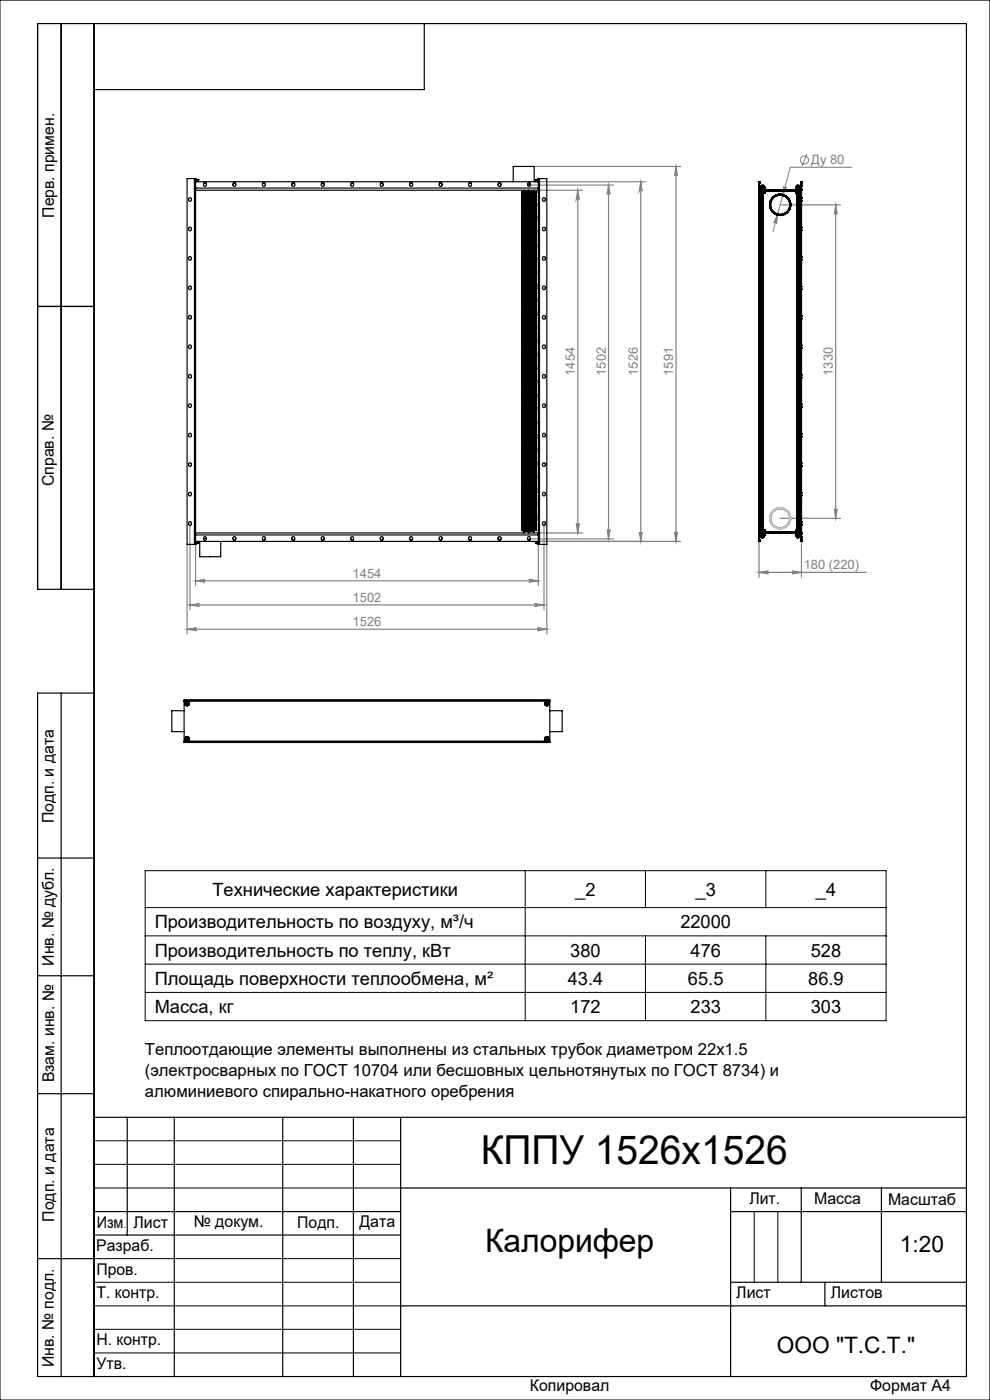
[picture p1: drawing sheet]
<svg xmlns="http://www.w3.org/2000/svg" width="210mm" height="297mm" viewBox="0 0 210 297" stroke-linecap="round" stroke-linejoin="round" font-family="sans-serif">
<defs><g id="words">
<text font-size="8.5" x="102" y="247">КППУ 1526х1526</text>
<text font-size="6.9" x="102.9" y="265.6">Калорифер</text>
<g font-size="4.8">
<text x="190.9" y="265.6">1:20</text>
<text x="164.8" y="287">ООО &quot;Т.С.Т.&quot;</text>
</g>
<g font-size="3.9">
<text x="45.1" y="190.1">Технические характеристики</text>
<text x="122" y="190">_2</text>
<text x="147.5" y="190">_3</text>
<text x="173.1" y="190">_4</text>
<text x="32.8" y="196.9">Производительность по воздуху, м³/ч</text>
<text x="144.3" y="196.9">22000</text>
<text x="32.8" y="202.9">Производительность по теплу, кВт</text>
<text x="121" y="202.9">380</text>
<text x="146.5" y="202.9">476</text>
<text x="172" y="202.9">528</text>
<text x="32.8" y="208.9">Площадь поверхности теплообмена, м²</text>
<text x="120.4" y="208.9">43.4</text>
<text x="145.9" y="208.9">65.5</text>
<text x="171.4" y="208.9">86.9</text>
<text x="32.8" y="214.9">Масса, кг</text>
<text x="121" y="214.9">172</text>
<text x="146.5" y="214.9">233</text>
<text x="172" y="214.9">303</text>
</g>
<g font-size="3.5">
<text x="30.7" y="223.8">Теплоотдающие элементы выполнены из стальных трубок диаметром 22х1.5</text>
<text x="30.7" y="228.3">(электросварных по ГОСТ 10704 или бесшовных цельнотянутых по ГОСТ 8734) и</text>
<text x="30.7" y="232.8">алюминиевого спирально-накатного оребрения</text>
</g>
<g font-size="3.4">
<text x="11.5" y="46.2" transform="rotate(-90 11.5 46.2)">Перв. примен.</text>
<text x="11.4" y="103.2" transform="rotate(-90 11.4 103.2)">Справ. №</text>
<text x="11.4" y="174.7" transform="rotate(-90 11.4 174.7)">Подп. и дата</text>
<text x="11.5" y="204.9" transform="rotate(-90 11.5 204.9)">Инв. № дубл.</text>
<text x="11.5" y="229.6" transform="rotate(-90 11.5 229.6)">Взам. инв. №</text>
<text x="159" y="255.5">Лит.</text>
<text x="172.7" y="255.5">Масса</text>
<text x="188.4" y="255.6">Масштаб</text>
<text x="11.5" y="259.2" transform="rotate(-90 11.5 259.2)">Подп. и дата</text>
<text x="20.5" y="260.4">Изм</text>
<text x="28.3" y="260.4">Лист</text>
<text x="41.1" y="260.4">№ докум.</text>
<text x="63.1" y="260.4">Подп.</text>
<text x="76.2" y="260.4">Дата</text>
<text x="20.4" y="265.4">Разраб.</text>
<text x="20.5" y="275.4">Т. контр.</text>
<text x="20.5" y="270.4">Пров.</text>
<text x="156.2" y="275.4">Лист</text>
<text x="176.2" y="275.4">Листов</text>
<text x="20.5" y="285.4">Н. контр.</text>
<text x="11.4" y="290" transform="rotate(-90 11.4 290)">Инв. № подл.</text>
<text x="20.5" y="290.4">Утв.</text>
<text x="112.4" y="295">Копировал</text>
<text x="184.6" y="295">Формат А4</text>
</g>
<g font-size="2.7" fill="#808080">
<text x="172.1" y="34.9">Ду 80</text>
<text x="122" y="79.7" transform="rotate(-90 122 79.7)">1454</text>
<text x="128.5" y="79.7" transform="rotate(-90 128.5 79.7)">1502</text>
<text x="135.3" y="79.7" transform="rotate(-90 135.3 79.7)">1526</text>
<text x="142.8" y="79.7" transform="rotate(-90 142.8 79.7)">1591</text>
<text x="176.7" y="79.7" transform="rotate(-90 176.7 79.7)">1330</text>
<text x="74.8" y="122.6">1454</text>
<text x="170.5" y="120.8">180 (220)</text>
<text x="74.8" y="127.7">1502</text>
<text x="74.8" y="132.9">1526</text>
</g>
<text font-size="2.1" x="26.2" y="260.4">.</text>
</g></defs>
<g fill="none" stroke="#808080" stroke-width=".21">
<path d="M166.2 39.5a.31 .31 0 0 0 .2 .3 .31 .31 0 0 0 .4-.2l-.8 1.9zM171.1 32.7l-1 2.5M180.7 35.5h-13.1l-3.6 13.6M165 45.4l-.3 2a.31 .31 0 0 0-.2-.4 .31 .31 0 0 0-.4 .3z"/>
<circle cx="170.7" cy="33.9" r=".87"/>
</g>
<g fill="none" stroke="#808080" stroke-width=".25">
<path d="M112.2 39.3h17.9M113.1 35.3h31.3M114.2 38.6h22.7M129.1 39.3l.3 1.9a.3 .3 0 0 0-.3-.3 .3 .3 0 0 0-.3 .3zM129.1 39.3v75M135.9 38.6l.3 1.9a.3 .3 0 0 0-.3-.3 .3 .3 0 0 0-.3 .3zM135.9 38.6v76.3M143.4 35.3l.3 2a.3 .3 0 0 0-.3-.3 .3 .3 0 0 0-.3 .3zM143.4 35.3v79.6M114.2 40.4h9.3M122.6 40.4l.3 1.9a.32 .32 0 0 0-.3-.3 .32 .32 0 0 0-.4 .3zM122.6 40.4v72.7"/>
<path d="M165.5 43.5h12.8M177.3 43.5l.3 1.9a.3 .3 0 0 0-.3-.3 .3 .3 0 0 0-.3 .3zM177.3 43.5v66.5M39.7 115.5v19M40.3 111.2v18.2M41.5 115.5v8.7M112.2 114.3h17.9M114.2 115.5v8.7M114.2 113.1h9.3M114.2 114.9h30.2M115.4 111.2v18.2M116 115.5v19"/>
<path d="M122.2 111.1a.32 .32 0 0 0 .4 .2 .32 .32 0 0 0 .3-.2l-.3 2zM128.8 112.4a.3 .3 0 0 0 .3 .2 .3 .3 0 0 0 .3-.2l-.3 1.9zM135.6 112.9a.3 .3 0 0 0 .3 .2 .3 .3 0 0 0 .3-.2l-.3 2zM143.1 112.9a.3 .3 0 0 0 .3 .2 .3 .3 0 0 0 .3-.2l-.3 2zM161 114.9v7.5M165.5 110h12.8M170 114.9v7.5M177 107.9a.3 .3 0 0 0 .3 .3 .3 .3 0 0 0 .3-.3l-.3 2.1zM39.7 133.5h76.3M39.7 133.5l2-.3a.32 .32 0 0 0-.3 .3 .32 .32 0 0 0 .3 .3zM40.3 128.3h75.1M40.3 128.3l2-.2a.3 .3 0 0 0-.3 .3 .3 .3 0 0 0 .3 .3z"/>
<path d="M41.5 123.2h72.7M41.5 123.2l2-.3a.3 .3 0 0 0-.3 .3 .3 .3 0 0 0 .3 .3zM112.2 122.9l2 .3-2 .3a.3 .3 0 0 0 .3-.3 .3 .3 0 0 0-.3-.3zM113.4 128.1l2 .2-2 .4a.3 .3 0 0 0 .3-.3 .3 .3 0 0 0-.3-.3zM114 133.2l2 .3-2 .3a.32 .32 0 0 0 .3-.3 .32 .32 0 0 0-.3-.3zM161 121.4h22.8M161 121.4l2-.3a.3 .3 0 0 0-.3 .3 .3 .3 0 0 0 .3 .3zM168 121.1l2 .3-2 .3a.3 .3 0 0 0 .3-.3 .3 .3 0 0 0-.3-.3z"/>
</g>
<g fill="none" stroke="#000" stroke-width=".21">
<path d="M0 0h210v297h-210zM30.8 184.7h157.2v31.8h-157.2zM30.8 198.5h157.2M30.8 192.5h157.2M111.4 184.7v31.8M136.9 184.7v7.8M136.9 198.5v18M162.5 184.7v7.8M162.5 198.5v18M30.8 204.5h157.2M30.8 210.5h157.2M20 242h65"/>
<path d="M20 247h65M20 252h65M160 257v15M165 257v15M20 267h65M20 272h65M20 277h65M20 282h65M20 287h65"/>
</g>
<g fill="none" stroke="#000" stroke-width=".25">
<path d="M13 5v120M20 5v287M90 5v14h-70M8 65h12M20 125h-12v-120h197v287h-197v-145h12M13 147v145M8 182h12M8 207h12M8 232h12M20 237h185M27 237v25M37 237v55"/>
<path d="M60 237v55M75 237v55M85 237v55M20 257h65M85 252h120M155 252v40M155 257h50M170 252v20M187 252v20M8 267h12M20 262h65M85 277h120"/>
<path d="M155 272h50M175 272v5"/>
</g>
<g fill="#808080">
<path d="M165 45.4l-.9 1.9a.31 .31 0 0 1 .4-.2 .31 .31 0 0 1 .2 .3zM166.2 39.5l-.2 2 .8-1.9a.31 .31 0 0 1-.4 .2 .31 .31 0 0 1-.2-.3z"/>
<path d="M161 121.4l2-.3a.3 .3 0 0 0-.3 .3 .3 .3 0 0 0 .3 .3zM168 121.1l2 .3-2 .3a.3 .3 0 0 0 .3-.3 .3 .3 0 0 0-.3-.3z"/>
<path d="M41.5 123.2l2-.3a.3 .3 0 0 0-.3 .3 .3 .3 0 0 0 .3 .3zM112.2 122.9l2 .3-2 .3a.3 .3 0 0 0 .3-.3 .3 .3 0 0 0-.3-.3zM39.7 133.5l2-.3a.32 .32 0 0 0-.3 .3 .32 .32 0 0 0 .3 .3zM114 133.2l2 .3-2 .3a.32 .32 0 0 0 .3-.3 .32 .32 0 0 0-.3-.3z"/>
<path d="M40.3 128.3l2-.2a.3 .3 0 0 0-.3 .3 .3 .3 0 0 0 .3 .3zM113.4 128.1l2 .2-2 .4a.3 .3 0 0 0 .3-.3 .3 .3 0 0 0-.3-.3z"/>
<path d="M177.3 43.5l.3 1.9a.3 .3 0 0 0-.3-.3 .3 .3 0 0 0-.3 .3zM177 107.9a.3 .3 0 0 0 .3 .3 .3 .3 0 0 0 .3-.3l-.3 2.1z"/>
<path d="M122.2 111.1a.32 .32 0 0 0 .4 .2 .32 .32 0 0 0 .3-.2l-.3 2zM122.6 40.4l.3 1.9a.32 .32 0 0 0-.3-.3 .32 .32 0 0 0-.4 .3zM128.8 112.4a.3 .3 0 0 0 .3 .2 .3 .3 0 0 0 .3-.2l-.3 1.9zM129.1 39.3l.3 1.9a.3 .3 0 0 0-.3-.3 .3 .3 0 0 0-.3 .3zM135.6 112.9a.3 .3 0 0 0 .3 .2 .3 .3 0 0 0 .3-.2l-.3 2zM135.9 38.6l.3 1.9a.3 .3 0 0 0-.3-.3 .3 .3 0 0 0-.3 .3zM143.1 112.9a.3 .3 0 0 0 .3 .2 .3 .3 0 0 0 .3-.2l-.3 2zM143.4 35.3l.3 2a.3 .3 0 0 0-.3-.3 .3 .3 0 0 0-.3 .3z"/>
</g>
<g fill="none" stroke="#000" stroke-width=".25">
<path d="M41.2 37.9h.3M41.2 37.9h-1.5v77.6h1.5M41.2 37.9v77.6M41.5 39.9v73.6M41.5 37.9h.1v.7M41.5 37.9v2M41.5 38.6h72.7M41.5 39.9h72.7M41.6 38.1l.1 .5M41.7 38.1h.4v.5M41.7 38.5h.4M41.7 38.2h.4"/>
<path d="M42.1 38.5v.1M42.1 38.1h.1M42.1 38.1v.1M42.1 38.2v.3M43.3 38.8h.3M49.6 38.8h.3M55.8 38.8h.3M62.1 38.8h.3M68.3 38.8h.3M74.5 38.8h.4M80.8 38.8h.3M87.1 38.8h.3"/>
<path d="M93.3 38.8h.3M99.6 38.8h.3M105.8 38.8h.3M108.9 38.6v-3.3h4.4v3.3M112.5 39l-.6 .2M113.6 38.1h.1M113.6 38.1v.5M113.6 38.1v.1M113.6 38.5v.1M113.6 38.2v.3M113.6 38.1h.3M113.6 38.5h.3"/>
<path d="M113.6 38.2h.3M114.1 38.1l-.2 .5M114.2 37.9h.2M114.2 39.9v73.6M114.2 37.9h-.1v.7M114.2 37.9v2M114.4 37.9h1.6v77.6h-1.6M114.4 37.9v77.6M161 38.8v.6M161 38.8h.1M161 38.6h.1M161 38.6v1.5"/>
<path d="M161 39.4h.1M161.1 38.8v.6M161.1 38.6v1.5M161.1 38.8h.1M161.1 39.4h.1M161.1 38.6h.1M161.3 39.8h.2M161.3 39.8h.1M161.3 39.8v.6M161.3 39.8h.8zM161.5 39.8h.1M161.5 39.4h.5z"/>
<path d="M161.5 39.8h.5zM161.5 39.4v1.5M161.5 39.3h.4zM161.5 39.8h.5M161.5 39.3v.1M161.5 39.8v.3M161.9 39.3l.1 1.6M162 39.8h.1M162 39.8v.3M162 39.8h.2M162.1 39.8h.1M162.2 39.8h.1"/>
<path d="M162.2 39.8v.4M168.8 39.8h.2M168.8 39.8h.1M168.8 39.8l-.1 .4M168.8 39.8h.9zM169 39.4h.5zM169 39.8h.5zM169 39.8h.1M169 39.4v1.5M169 39.8h.4M169 39.8v.3M169.1 39.3h.3z"/>
<path d="M169.1 39.3l-.1 .1M169.4 39.8h.1M169.4 39.3l.1 1.6M169.4 39.8v.3M169.5 39.8h.2M169.7 39.8h.1M169.7 39.8v.3M169.9 38.8v.6M169.9 38.8h.1M169.9 38.6h.1M169.9 38.6v1.5M169.9 39.4h.1"/>
<path d="M170 38.8v.6M170 38.6v1.5M170 38.8h.1M170 39.4h.1M170 38.6h.1M41.5 40.4h72.7M110.6 51.9h.1M110.6 43.2h.1M110.6 43.7h.1M110.6 40.9h.1M110.6 52.2h.1M110.6 52.4h.1"/>
<path d="M110.6 57.7h.1M110.6 57.9h.1M110.6 43.4h.1M110.6 54.7h.1M110.6 54.9h.1M110.6 40.7h.1M110.6 45.9h.1M110.6 46.2h.1M110.6 46.4h.1M110.6 46.7h.1M110.6 49.2h.1M110.6 49.4h.1"/>
<path d="M110.6 55.2h.1M110.6 48.9h.1M110.6 58.2h.1M110.6 50.9h1.5M110.6 50.9h1.2M110.6 52.7h1.2M110.6 51.2h1.2M110.6 53.7h1.2M110.6 52.9h1.2M110.6 42.2h1.2M110.6 42.4h1.2M110.6 42.7h1.2"/>
<path d="M110.6 42.6h1.2M110.6 52.4h1.2M110.6 51.9h1.2M110.6 52.2h1.2M110.6 53.2h1.2M110.6 53.9h1.5M110.6 53.9h1.2M110.6 42.2h1.5M110.6 42.9h1.2M110.6 43.2h1.2M110.6 43.7h1.2M110.6 44h1.2"/>
<path d="M110.6 43.9h1.2M110.6 44.2h1.2M110.6 44.4h1.5M110.6 44.4h1.2M110.6 44.7h1.2M110.6 40.9h1.2M110.6 41.2h1.2M110.6 41.4h1.2M110.6 41.7h1.2M110.6 50.4h1.2M110.6 50.7h1.5M110.6 50.7h1.2"/>
<path d="M110.6 51.4h1.2M110.6 51.7h1.2M110.6 51.6h1.2M110.6 44.9h1.2M110.6 53.4h1.5M110.6 53.4h1.2M110.6 54.2h1.2M110.6 40.7h1.2M110.6 53.2h1.5M110.6 57.4h1.2M110.6 57.7h1.2M110.6 57.9h1.2"/>
<path d="M110.6 58.2h1.2M110.6 41.9h1.5M110.6 41.9h1.2M110.6 43.4h1.2M110.6 44.7h1.5M110.6 45.2h1.5M110.6 45.2h1.2M110.6 45.4h1.2M110.6 54.1h1.2M110.6 54.4h1.2M110.6 54.7h1.2M110.6 54.9h1.2"/>
<path d="M110.6 55.2h1.2M110.6 55.7h1.2M110.6 55.9h1.5M110.6 55.9h1.2M110.6 56.2h1.5M110.6 56.2h1.2M110.6 56.4h1.2M110.6 56.7h1.5M110.6 56.7h1.2M110.6 56.9h1.5M110.6 56.9h1.2M110.6 57.2h1.2"/>
<path d="M110.6 45.7h1.2M110.6 45.9h1.2M110.6 59.2h1.2M110.6 59.7h1.2M110.6 59.7h1.5M110.6 55.4h1.2M110.6 55.5h1.2M110.6 58.7h1.2M110.6 58.9h1.5M110.6 58.9h1.2M110.6 46.7h1.2M110.6 59.4h1.5"/>
<path d="M110.6 59.4h1.2M110.6 59.9h1.2M110.6 46.2h1.2M110.6 46.4h1.2M110.6 47.4h1.5M110.6 47.4h1.2M110.6 47.7h1.2M110.6 47.9h1.2M110.6 48.2h1.5M110.6 48.2h1.2M110.6 48.4h1.2M110.6 49.2h1.2"/>
<path d="M110.6 49.4h1.2M110.6 49.7h1.2M110.6 49.9h1.2M110.6 50.2h1.5M110.6 50.2h1.2M110.6 47.2h1.2M110.6 47.9h1.5M110.6 48.7h1.2M110.6 48.6h1.2M110.6 48.9h1.2M110.6 47h1.2M110.6 58.4h1.2"/>
<path d="M110.6 55.7h.4M110.6 56.4h.4M110.6 57.1h.4M110.6 57.4h.4M110.6 58.5h.4M110.6 47h.4M110.6 47.7h.4M110.6 48.6h.4M110.6 49.9h.4M110.6 50.4h.4M110.6 51.4h.4M110.6 51.6h.4"/>
<path d="M110.6 52.7h.4M110.6 52.9h.4M110.6 53.7h.4M110.6 54.1h.4M110.6 54.4h.4M110.6 41.2h.4M110.6 59.2h.4M110.6 59.9h.4M110.6 45.6h.4M110.6 47.2h.4M110.6 48.4h.4M110.6 49.7h.4"/>
<path d="M110.6 42.4h.4M110.6 45.4h.4M110.6 55.5h.4M110.6 44.2h.4M110.6 41.7h.4M110.6 44h.4M110.6 44.9h.4M110.6 58.7h.4M110.6 42.6h.4M110.6 51.1h.4M110.6 41.4h.4M110.6 42.9h.4"/>
<path d="M110.6 41.2h.1M110.6 41.4h.1M110.6 41.7h.1M110.6 41.9h.1M110.6 42.2h.1M110.6 42.4h.1M110.6 42.6v.1M110.6 42.9h.1M110.6 43.9v.1M110.6 44.2h.1M110.6 44.4h.1M110.6 44.7h.1"/>
<path d="M110.6 44.9h.1M110.6 45.2h.1M110.6 45.4h.1M110.6 45.6v.1M110.6 46.9v.1M110.6 47.2h.1M110.6 47.4h.1M110.6 47.7h.1M110.6 47.9h.1M110.6 48.2h.1M110.6 48.4h.1M110.6 48.6v.1"/>
<path d="M110.6 49.7h.1M110.6 49.9h.1M110.6 50.2h.1M110.6 50.4h.1M110.6 50.7h.1M110.6 50.9h.1M110.6 51.1v.1M110.6 51.4h.1M110.6 51.6v.1M110.6 52.7h.1M110.6 52.9h.1M110.6 53.2h.1"/>
<path d="M110.6 53.4h.1M110.6 53.7h.1M110.6 53.9h.1M110.6 54.1v.1M110.6 54.4h.1M110.6 55.4v.1M110.6 55.7h.1M110.6 55.9h.1M110.6 56.2h.1M110.6 56.4h.1M110.6 56.7h.1M110.6 56.9h.1"/>
<path d="M110.6 57.1v.1M110.6 57.4h.1M110.6 58.4v.1M110.6 58.7h.1M110.6 58.9h.1M110.6 59.2h.1M110.6 59.4h.1M110.6 59.7h.1M110.6 59.9h.1M110.6 42.7h.4M110.6 52.4l.4 .1M110.6 52.2h.4"/>
<path d="M110.6 51.9l.4 .1M110.6 42.9l.4 .1M110.6 51.4l.4 .1M110.6 51.7h.4M110.6 54.2h.4M110.6 40.7h.4M110.6 57.7h.4M110.6 57.9l.4 .1M110.6 58.2h.4M110.6 43.2h.4M110.6 43.4l.4 .1M110.6 43.7h.4"/>
<path d="M110.6 45.4l.4 .1M110.6 54.4l.4 .1M110.6 54.7h.4M110.6 54.9l.4 .1M110.6 55.2h.4M110.6 57.2h.4M110.6 57.4l.4 .1M110.6 40.9l.4 .1M110.6 45.7h.4M110.6 45.9l.4 .1M110.6 46.7h.4M110.6 46.2h.4"/>
<path d="M110.6 46.4l.4 .1M110.6 49.2h.4M110.6 49.4l.4 .1M110.6 59.9l.4 .1M110.6 48.4l.4 .1M110.6 48.7h.4M110.6 48.9l.4 .1M111 51.2h1.1M111 53.7h1.1M111 52.9h1.1M111 42.4h1.1M111 42.7h1.1"/>
<path d="M111 42.6h1.1M111 52.5h1.1M111 52.2h1.1M111 52h1.1M111 51.9h1.1M111 43h1.1M111 43.1h1.1M111 44h1.1M111 43.9h1.1M111 41.2h1.1M111 41.1h1.1M111 41.4h1.1"/>
<path d="M111 41.7h1.1M111 51.5h1.1M111 51.4h1.1M111 51.7h1.1M111 51.6h1.1M111 52.1h1.1M111 52.4h1.1M111 52.7h1.1M111 52.6h1.1M111 44.9h1.1M111 54.2h1.1M111 51.1h1.1"/>
<path d="M111 40.7h1.1M111 57.4h1.1M111 57.7h1.1M111 57.6h1.1M111 58h1.1M111 57.9h1.1M111 58.2h1.1M111 58.1h1.1M111 42.9h1.1M111 43.2h1.1M111 43.5h1.1M111 43.4h1.1"/>
<path d="M111 43.7h1.1M111 43.6h1.1M111 44.2h1.1M111 44.1h1.1M111 45.5h1.1M111 54.1h1.1M111 54.5h1.1M111 54.7h1.1M111 54.6h1.1M111 55h1.1M111 54.9h1.1M111 55.2h1.1"/>
<path d="M111 55.6h1.1M111 56.4h1.1M111 57.2h1.1M111 57.1h1.1M111 57.5h1.1M111 54.4h1.1M111 41h1.1M111 40.9h1.1M111 45.4h1.1M111 45.7h1.1M111 45.6h1.1M111 46h1.1"/>
<path d="M111 45.9h1.1M111 59.2h1.1M111 55.4h1.1M111 55.7h1.1M111 58.7h1.1M111 58.6h1.1M111 46.7h1.1M111 46.6h1.1M111 46.2h1.1M111 46.1h1.1M111 46.5h1.1M111 46.4h1.1"/>
<path d="M111 48.4h1.1M111 49.2h1.1M111 49.1h1.1M111 49.5h1.1M111 49.4h1.1M111 49.7h1.1M111 49.6h1.1M111 49.9h1.1M111 50.4h1.1M111 55.1h1.1M111 47.1h1.1M111 60h1.1"/>
<path d="M111 59.9h1.1M111 47.7h1.1M111 48.5h1.1M111 48.7h1.1M111 48.6h1.1M111 48.9h1.1M111 49h1.1M111 47h1.1M111 55.5h1.1M111 47.2h1.1M111 58.4h1.1M111 46.9h1.1"/>
<path d="M111 58.5h1.1M111 52.9h-.4M111 51.9h-.4M111 43.1l-.4 .1M111 43.9h-.4M111 41.1l-.4 .1M111 41.4h-.4M111 52.1l-.4 .1M111 52.4h-.4M111 52.6l-.4 .1M111 57.6l-.4 .1M111 57.9h-.4"/>
<path d="M111 58.1l-.4 .1M111 43.4h-.4M111 43.6l-.4 .1M111 44.1l-.4 .1M111 54.6l-.4 .1M111 54.9h-.4M111 55.6l-.4 .1M111 40.9h-.4M111 45.9h-.4M111 55.4h-.4M111 58.6l-.4 .1M111 46.6l-.4 .1"/>
<path d="M111 46.1l-.4 .1M111 46.4h-.4M111 49.1l-.4 .1M111 49.4h-.4M111 49.6l-.4 .1M111 49.9h-.4M111 55.1l-.4 .1M111 47.1l-.4 .1M111 48.9h-.4M111 58.4h-.4M111 46.9h-.4M111 40.7v.2"/>
<path d="M111 41v.1M111 41.2v.2M111 41.4v1.2M111 42.7v.2M111 43v.1M111 43.2v.2M111 43.5v.1M111 43.7v.2M111 44v.1M111 44.2v1.2M111 45.5v.1M111 45.7v.2"/>
<path d="M111 46v.1M111 46.2v.2M111 46.5v.1M111 46.7v.2M111 47v.1M111 47.2v1.2M111 48.5v.1M111 48.7v.2M111 49v.1M111 49.2v.2M111 49.5v.1M111 49.7v.2"/>
<path d="M111 49.9v1.5M111 51.5v.1M111 51.7v.2M111 52v.1M111 52.2v.2M111 52.5v.1M111 52.7v.2M111 52.9v1.2M111 54.2v.2M111 54.5v.1M111 54.7v.2M111 55v.1"/>
<path d="M111 55.2v.2M111 55.5v.1M111 55.7v1.4M111 57.2v.2M111 57.5v.1M111 57.7v.2M111 58v.1M111 58.2v.2M111 58.5v.1M111 58.7v1.2M111 60v.1M111.1 40.4v.2"/>
<path d="M111.8 54.7h.1M111.8 58.2h.1M111.8 46.7h.1M111.8 48.9h.1M111.8 52.4h.1M111.8 54.9h.1M111.8 40.7h.1M111.8 40.9h.1M111.8 46.2h.1M111.8 55.2h.1M111.8 51.9h.1M111.8 52.2h.1"/>
<path d="M111.8 45.9h.1M111.8 46.4h.1M111.8 43.2h.1M111.8 43.4h.1M111.8 43.7h.1M111.8 49.2h.1M111.8 49.4h.1M111.8 57.7h.1M111.8 57.9h.1M111.8 53.9h1.9M111.8 54.2h1.9M111.8 54.4h1.9"/>
<path d="M111.8 54.7h1.9M111.8 55.7h1.9M111.8 56.2h1.9M111.8 56.4h1.9M111.8 56.7h1.9M111.8 57.1h1.9M111.8 57.4h1.9M111.8 58.2h1.9M111.8 58.5h1.9M111.8 58.9h1.9M111.8 46.7h1.9M111.8 47h1.9"/>
<path d="M111.8 47.7h1.9M111.8 47.9h1.9M111.8 48.2h1.9M111.8 48.4h1.9M111.8 48.6h1.9M111.8 48.9h1.9M111.8 49.7h1.9M111.8 49.9h1.9M111.8 50.2h1.9M111.8 50.4h1.9M111.8 50.7h1.9M111.8 50.9h1.9"/>
<path d="M111.8 51.4h1.9M111.8 51.7h1.9M111.8 51.6h1.9M111.8 52.4h1.9M111.8 52.7h1.9M111.8 52.9h1.9M111.8 53.4h1.9M111.8 53.7h1.9M111.8 54.1h1.9M111.8 54.9h1.9M111.8 55.2h1.9M111.8 40.7h1.9"/>
<path d="M111.8 40.9h1.9M111.8 41.2h1.9M111.8 59.2h1.9M111.8 59.4h1.9M111.8 59.7h1.9M111.8 59.9h1.9M111.8 45.7h1.9M111.8 46.2h1.9M111.8 46.4h1.9M111.8 47.2h1.9M111.8 47.4h1.9M111.8 55.9h1.9"/>
<path d="M111.8 51.9h1.9M111.8 52.2h1.9M111.8 48.7h1.9M111.8 49.2h1.9M111.8 49.4h1.9M111.8 42.4h1.9M111.8 42.7h1.9M111.8 53.2h1.9M111.8 44.9h1.9M111.8 45.2h1.9M111.8 45.4h1.9M111.8 45.9h1.9"/>
<path d="M111.8 55.5h1.9M111.8 55.4h1.9M111.8 42.9h1.9M111.8 43.2h1.9M111.8 43.7h1.9M111.8 44.2h1.9M111.8 56.9h1.9M111.8 44.4h1.9M111.8 41.4h1.9M111.8 41.7h1.9M111.8 41.9h1.9M111.8 42.2h1.9"/>
<path d="M111.8 43.4h1.9M111.8 44h1.9M111.8 43.9h1.9M111.8 44.7h1.9M111.8 58.7h1.9M111.8 42.6h1.9M111.8 51.2h1.9M111.8 57.9h1.9M111.8 57.7h1.9M111.8 41.2h.1M111.8 41.4h.1M111.8 41.7h.1"/>
<path d="M111.8 41.9h.1M111.8 42.2h.1M111.8 42.4h.1M111.8 42.6v.1M111.8 42.9h.1M111.8 43.9v.1M111.8 44.2h.1M111.8 44.4h.1M111.8 44.7h.1M111.8 44.9h.1M111.8 45.2h.1M111.8 45.4h.1"/>
<path d="M111.8 45.6v.1M111.8 46.9v.1M111.8 47.2h.1M111.8 47.4h.1M111.8 47.7h.1M111.8 47.9h.1M111.8 48.2h.1M111.8 48.4h.1M111.8 48.6v.1M111.8 49.7h.1M111.8 49.9h.1M111.8 50.2h.1"/>
<path d="M111.8 50.4h.1M111.8 50.7h.1M111.8 50.9h.1M111.8 51.1v.1M111.8 51.4h.1M111.8 51.6v.1M111.8 52.7h.1M111.8 52.9h.1M111.8 53.2h.1M111.8 53.4h.1M111.8 53.7h.1M111.8 53.9h.1"/>
<path d="M111.8 54.1v.1M111.8 54.4h.1M111.8 55.4v.1M111.8 55.7h.1M111.8 55.9h.1M111.8 56.2h.1M111.8 56.4h.1M111.8 56.7h.1M111.8 56.9h.1M111.8 57.1v.1M111.8 57.4h.1M111.8 58.4v.1"/>
<path d="M111.8 58.7h.1M111.8 58.9h.1M111.8 59.2h.1M111.8 59.4h.1M111.8 59.7h.1M111.8 59.9h.1M111.8 54.2h.3M111.8 54.7h.3M111.8 55.7h.3M111.8 56.2h.3M111.8 56.4h.3M111.8 56.7h.3"/>
<path d="M111.8 57.1h.3M111.8 57.4l.3 .1M111.8 57.4h.3M111.8 58.5h.3M111.8 58.9h.3M111.8 47h.3M111.8 47.7h.3M111.8 47.9h.3M111.8 48.2h.3M111.8 48.6h.3M111.8 49.9h.3M111.8 50.2h.3"/>
<path d="M111.8 50.4h.3M111.8 50.7h.3M111.8 50.9h.3M111.8 51.4h.3M111.8 51.7h.3M111.8 51.6h.3M111.8 52.7h.3M111.8 52.9h.3M111.8 53.4h.3M111.8 53.7h.3M111.8 53.9h.3M111.8 54.1h.3"/>
<path d="M111.8 54.4l.3 .1M111.8 54.4h.3M111.8 54.9l.3 .1M111.8 55.2h.3M111.8 40.7h.3M111.8 40.9l.3 .1M111.8 41.2h.3M111.8 59.2h.3M111.8 59.4h.3M111.8 59.7h.3M111.8 59.9l.3 .1M111.8 59.9h.3"/>
<path d="M111.8 45.7h.3M111.8 45.6h.3M111.8 46.2h.3M111.8 46.4l.3 .1M111.8 46.7h.3M111.8 47.2h.3M111.8 47.4h.3M111.8 52.2h.3M111.8 48.4l.3 .1M111.8 48.4h.3M111.8 48.7h.3M111.8 48.9l.3 .1"/>
<path d="M111.8 49.2h.3M111.8 49.7h.3M111.8 42.4h.3M111.8 42.7h.3M111.8 51.4l.3 .1M111.8 51.9l.3 .1M111.8 52.4l.3 .1M111.8 53.2h.3M111.8 45.2h.3M111.8 45.4l.3 .1M111.8 45.4h.3M111.8 45.9l.3 .1"/>
<path d="M111.8 55.5h.3M111.8 43.2h.3M111.8 55.9h.3M111.8 43.7h.3M111.8 44.2h.3M111.8 56.9h.3M111.8 44.4h.3M111.8 41.7h.3M111.8 41.9h.3M111.8 42.2h.3M111.8 44h.3M111.8 44.7h.3"/>
<path d="M111.8 44.9h.3M111.8 58.7h.3M111.8 57.2h.3M111.8 42.6h.3M111.8 51.1h.3M111.8 43.4l.3 .1M111.8 49.4l.3 .1M111.8 41.4h.3M111.8 58.2h.3M111.8 42.9l.3 .1M111.8 42.9h.3M111.8 57.7h.3"/>
<path d="M111.8 57.9l.3 .1M112.1 54.2h1.2M112.1 54.7h1.2M112.1 54.6h1.2M112.1 55.7h1.2M112.1 55.6h1.2M112.1 56.2h1.6M112.1 56.4h1.2M112.1 56.7h1.6M112.1 57.1h1.2M112.1 57.5h1.2M112.1 57.4h1.2"/>
<path d="M112.1 58.5h1.2M112.1 58.9h1.6M112.1 46.6h1.2M112.1 47h1.2M112.1 47.7h1.2M112.1 47.9h1.6M112.1 48.2h1.6M112.1 48.6h1.2M112.1 49.9h1.2M112.1 50.2h1.6M112.1 50.4h1.2M112.1 50.7h1.6"/>
<path d="M112.1 50.9h1.6M112.1 51.4h1.2M112.1 51.7h1.2M112.1 51.6h1.2M112.1 52.4h1.2M112.1 52.7h1.2M112.1 52.6h1.2M112.1 52.9h1.2M112.1 53.4h1.6M112.1 53.7h1.2M112.1 53.9h1.6M112.1 54.1h1.2"/>
<path d="M112.1 54.5h1.2M112.1 54.4h1.2M112.1 55h1.2M112.1 54.9h1.2M112.1 55.2h1.2M112.1 55.1h1.2M112.1 40.7h1.2M112.1 40.6l1.6 .1M112.1 41h1.2M112.1 40.9h1.2M112.1 41.2h1.2M112.1 59.2h1.2"/>
<path d="M112.1 59.4h1.6M112.1 59.7h1.6M112.1 60h1.2M112.1 59.9h1.2M112.1 45.7h1.2M112.1 45.6h1.2M112.1 46.2h1.2M112.1 46.1h1.2M112.1 46.5h1.2M112.1 46.7h1.2M112.1 46.9h1.2M112.1 47.2h1.2"/>
<path d="M112.1 47.1h1.2M112.1 47.4h1.6M112.1 52.2h1.2M112.1 48.5h1.2M112.1 48.4h1.2M112.1 48.7h1.2M112.1 49h1.2M112.1 48.9h1.2M112.1 49.2h1.2M112.1 49.1h1.2M112.1 49.4h1.2M112.1 49.7h1.2"/>
<path d="M112.1 49.6h1.2M112.1 42.4h1.2M112.1 42.7h1.2M112.1 51.5h1.2M112.1 52h1.2M112.1 51.9h1.2M112.1 52.1h1.2M112.1 52.5h1.2M112.1 53.2h1.6M112.1 45.2h1.6M112.1 45.5h1.2M112.1 45.4h1.2"/>
<path d="M112.1 46h1.2M112.1 45.9h1.2M112.1 46.4h1.2M112.1 55.5h1.2M112.1 55.4h1.2M112.1 43.2h1.2M112.1 55.9h1.6M112.1 43.7h1.2M112.1 43.6h1.2M112.1 44.2h1.2M112.1 44.1h1.2M112.1 56.9h1.6"/>
<path d="M112.1 44.4h1.6M112.1 41.4h1.2M112.1 41.7h1.2M112.1 41.9h1.6M112.1 42.2h1.6M112.1 43.1h1.2M112.1 43.4h1.2M112.1 44h1.2M112.1 43.9h1.2M112.1 44.7h1.6M112.1 44.9h1.2M112.1 58.7h1.2"/>
<path d="M112.1 58.6h1.2M112.1 57.2h1.2M112.1 42.6h1.2M112.1 51.2h1.2M112.1 51.1h1.2M112.1 43.5h1.2M112.1 49.5h1.2M112.1 57.9h1.2M112.1 58.2h1.2M112.1 58.1h1.2M112.1 58.4h1.2M112.1 43h1.2"/>
<path d="M112.1 42.9h1.2M112.1 57.6h1.2M112.1 57.7h1.2M112.1 41.1h1.2M112.1 58h1.2M112.1 40.6l-1.5 .1M112.1 54.6l-.3 .1M112.1 55.6l-.3 .1M112.1 46.6l-.3 .1M112.1 49.9h-.3M112.1 52.4h-.3M112.1 52.6l-.3 .1"/>
<path d="M112.1 52.9h-.3M112.1 54.9h-.3M112.1 55.1l-.3 .1M112.1 40.6l-.3 .1M112.1 40.9h-.3M112.1 46.1l-.3 .1M112.1 46.9h-.3M112.1 47.1l-.3 .1M112.1 48.9h-.3M112.1 49.1l-.3 .1M112.1 49.4h-.3M112.1 49.6l-.3 .1"/>
<path d="M112.1 51.9h-.3M112.1 52.1l-.3 .1M112.1 45.9h-.3M112.1 46.4h-.3M112.1 55.4h-.3M112.1 43.6l-.3 .1M112.1 44.1l-.3 .1M112.1 41.4h-.3M112.1 43.1l-.3 .1M112.1 43.4h-.3M112.1 43.9h-.3M112.1 58.6l-.3 .1"/>
<path d="M112.1 57.9h-.3M112.1 58.1l-.3 .1M112.1 58.4h-.3M112.1 57.6l-.3 .1M112.1 41.1l-.3 .1M112.1 40.7v.2M112.1 41v.1M112.1 41.2v.2M112.1 41.4v1.2M112.1 42.7v.2M112.1 43v.1M112.1 43.2v.2"/>
<path d="M112.1 43.5v.1M112.1 43.7v.2M112.1 44v.1M112.1 44.2v1.2M112.1 45.5v.1M112.1 45.7v.2M112.1 46v.1M112.1 46.2v.2M112.1 46.5v.1M112.1 46.7v.2M112.1 47v.1M112.1 47.2v1.2"/>
<path d="M112.1 48.5v.1M112.1 48.7v.2M112.1 49v.1M112.1 49.2v.2M112.1 49.5v.1M112.1 49.7v.2M112.1 49.9v1.5M112.1 51.5v.1M112.1 51.7v.2M112.1 52v.1M112.1 52.2v.2M112.1 52.5v.1"/>
<path d="M112.1 52.7v.2M112.1 52.9v1.2M112.1 54.2v.2M112.1 54.5v.1M112.1 54.7v.2M112.1 55v.1M112.1 55.2v.2M112.1 55.5v.1M112.1 55.7v1.4M112.1 57.2v.2M112.1 57.5v.1M112.1 57.7v.2"/>
<path d="M112.1 58v.1M112.1 58.2v.2M112.1 58.5v.1M112.1 58.7v1.2M112.1 60v.1M112.1 40.4v.2M113.3 40.4v.2M113.3 54.6l.4 .1M113.3 55.7h.4M113.3 55.6l.4 .1M113.3 56.4h.4M113.3 57.1h.4"/>
<path d="M113.3 57.4h.4M113.3 58.5h.4M113.3 46.6l.4 .1M113.3 47h.4M113.3 47.7h.4M113.3 48.6h.4M113.3 49.9h.4M113.3 50.4h.4M113.3 51.4h.4M113.3 51.6h.4M113.3 52.4h.4M113.3 52.7h.4"/>
<path d="M113.3 52.6l.4 .1M113.3 52.9h.4M113.3 53.7h.4M113.3 54.1h.4M113.3 54.4h.4M113.3 54.9h.4M113.3 55.1l.4 .1M113.3 40.9h.4M113.3 41.2h.4M113.3 59.2h.4M113.3 59.9h.4M113.3 45.6h.4"/>
<path d="M113.3 46.1l.4 .1M113.3 46.9h.4M113.3 47.2h.4M113.3 47.1l.4 .1M113.3 48.4h.4M113.3 48.9h.4M113.3 49.1l.4 .1M113.3 49.4h.4M113.3 49.7h.4M113.3 49.6l.4 .1M113.3 42.4h.4M113.3 51.9h.4"/>
<path d="M113.3 52.1l.4 .1M113.3 45.4h.4M113.3 45.9h.4M113.3 46.4h.4M113.3 55.5h.4M113.3 55.4h.4M113.3 43.6l.4 .1M113.3 44.2h.4M113.3 44.1l.4 .1M113.3 41.4h.4M113.3 41.7h.4M113.3 43.1l.4 .1"/>
<path d="M113.3 43.4h.4M113.3 44h.4M113.3 43.9h.4M113.3 44.9h.4M113.3 58.7h.4M113.3 58.6l.4 .1M113.3 42.6h.4M113.3 51.1h.4M113.3 57.9h.4M113.3 58.1l.4 .1M113.3 58.4h.4M113.3 42.9h.4"/>
<path d="M113.3 57.6l.4 .1M113.3 41.1l.4 .1M113.3 40.7v.2M113.3 41v.1M113.3 41.2v.2M113.3 41.4v1.2M113.3 42.7v.2M113.3 43v.1M113.3 43.2v.2M113.3 43.5v.1M113.3 43.7v.2M113.3 44v.1"/>
<path d="M113.3 44.2v1.2M113.3 45.5v.1M113.3 45.7v.2M113.3 46v.1M113.3 46.2v.2M113.3 46.5v.1M113.3 46.7v.2M113.3 47v.1M113.3 47.2v1.2M113.3 48.5v.1M113.3 48.7v.2M113.3 49v.1"/>
<path d="M113.3 49.2v.2M113.3 49.5v.1M113.3 49.7v.2M113.3 49.9v1.5M113.3 51.5v.1M113.3 51.7v.2M113.3 52v.1M113.3 52.2v.2M113.3 52.5v.1M113.3 52.7v.2M113.3 52.9v1.2M113.3 54.2v.2"/>
<path d="M113.3 54.5v.1M113.3 54.7v.2M113.3 55v.1M113.3 55.2v.2M113.3 55.5v.1M113.3 55.7v1.4M113.3 57.2v.2M113.3 57.5v.1M113.3 57.7v.2M113.3 58v.1M113.3 58.2v.2M113.3 58.5v.1"/>
<path d="M113.3 58.7v1.2M113.3 60v.1M113.7 54.7h.1M113.7 58.2h.1M113.7 46.7h.1M113.7 48.9h.1M113.7 52.4h.1M113.7 54.9h.1M113.7 40.7h.1M113.7 40.9h.1M113.7 46.2h.1M113.7 55.2h.1"/>
<path d="M113.7 51.9h.1M113.7 52.2h.1M113.7 45.9h.1M113.7 46.4h.1M113.7 43.2h.1M113.7 43.4h.1M113.7 43.7h.1M113.7 49.2h.1M113.7 49.4h.1M113.7 57.7h.1M113.7 57.9h.1M113.7 41.2h.1"/>
<path d="M113.7 41.4h.1M113.7 41.7h.1M113.7 41.9h.1M113.7 42.2h.1M113.7 42.4h.1M113.7 42.6v.1M113.7 42.9h.1M113.7 43.9v.1M113.7 44.2h.1M113.7 44.4h.1M113.7 44.7h.1M113.7 44.9h.1"/>
<path d="M113.7 45.2h.1M113.7 45.4h.1M113.7 45.6v.1M113.7 46.9v.1M113.7 47.2h.1M113.7 47.4h.1M113.7 47.7h.1M113.7 47.9h.1M113.7 48.2h.1M113.7 48.4h.1M113.7 48.6v.1M113.7 49.7h.1"/>
<path d="M113.7 49.9h.1M113.7 50.2h.1M113.7 50.4h.1M113.7 50.7h.1M113.7 50.9h.1M113.7 51.1v.1M113.7 51.4h.1M113.7 51.6v.1M113.7 52.7h.1M113.7 52.9h.1M113.7 53.2h.1M113.7 53.4h.1"/>
<path d="M113.7 53.7h.1M113.7 53.9h.1M113.7 54.1v.1M113.7 54.4h.1M113.7 55.4v.1M113.7 55.7h.1M113.7 55.9h.1M113.7 56.2h.1M113.7 56.4h.1M113.7 56.7h.1M113.7 56.9h.1M113.7 57.1v.1"/>
<path d="M113.7 57.4h.1M113.7 58.4v.1M113.7 58.7h.1M113.7 58.9h.1M113.7 59.2h.1M113.7 59.4h.1M113.7 59.7h.1M113.7 59.9h.1M113.7 54.2h-.4M113.7 54.7h-.4M113.7 57.4l-.4 .1M113.7 51.7h-.4"/>
<path d="M113.7 54.4l-.4 .1M113.7 54.9l-.4 .1M113.7 55.2h-.4M113.7 40.7h-.4M113.7 40.9l-.4 .1M113.7 59.9l-.4 .1M113.7 45.7h-.4M113.7 46.2h-.4M113.7 46.4l-.4 .1M113.7 46.7h-.4M113.7 52.2h-.4M113.7 48.4l-.4 .1"/>
<path d="M113.7 48.7h-.4M113.7 48.9l-.4 .1M113.7 49.2h-.4M113.7 42.7h-.4M113.7 51.4l-.4 .1M113.7 51.9l-.4 .1M113.7 52.4l-.4 .1M113.7 45.4l-.4 .1M113.7 45.9l-.4 .1M113.7 43.2h-.4M113.7 43.7h-.4M113.7 57.2h-.4"/>
<path d="M113.7 43.4l-.4 .1M113.7 49.4l-.4 .1M113.7 58.2h-.4M113.7 42.9l-.4 .1M113.7 57.7h-.4M113.7 57.9l-.4 .1M161 40.1l.3 .3M161 54.5v.6M161 48.3v.6M161 42v.6M161 40.4h.4M161 42.6h.2"/>
<path d="M161 40.4h9M161 40.4v72.7M161 40.1h.1M161 55.1h.2M161 54.5h.2M161 48.9h.2M161 48.3h.2M161 42h.2M161 55.1h.1M161 48.9h.1M161 48.3h.1M161 42.6h.1"/>
<path d="M161 42h.1M161 54.5h.1M161 40.4h.1M161.1 40.1l.2 .1M161.1 40.1h.1M161.2 54.5v.6M161.2 48.3v.6M161.2 42v.6M161.2 40.4h.2M161.2 40.4v72.7M161.2 55.1h.1M161.2 54.5h.1"/>
<path d="M161.2 48.9h.1M161.2 48.3h.1M161.2 42h.1M161.2 42.6h.1M161.2 40.4h.1M161.2 40.4v.1M161.2 40.5h8.6M161.2 40.5h.1M161.3 40.6h.9zM161.3 40.5h.9zM161.3 40.2h.9zM161.3 40.1h.9z"/>
<path d="M161.3 40.1h.1M161.3 40.1h.2M161.3 40.5v.4M161.3 40.2h8.5M161.3 40.4h.1M161.3 40.2h.1M161.3 40.9h.2M161.3 40.9h.1M161.3 40.6h.1M161.3 40.6h.2M161.3 40.9h.8zM161.3 40.1h.8z"/>
<path d="M161.4 40.5h.6M161.4 40.4h.6M161.4 40.2h.6M161.4 40.2v72.9M161.4 40.4h.1M161.4 40.5h.1M161.4 40.2h.1M161.5 40.6h.1M161.5 40.9h.1M161.5 40.6h.5zM161.5 40.5h.5zM161.5 40.2h.5z"/>
<path d="M161.5 40.1h.5zM161.5 40.1h.1M161.5 40.9h.4M161.5 40.1h.5M161.5 40.6h.4M161.5 40.6v.3M161.9 40.8a1.42 1.42 0 0 1 1.3-.3h5.1a.57 .57 0 0 1 .9 .3M161.9 40.8a2.18 2.18 0 0 1 1.8-.3h3.6a2.28 2.28 0 0 1 1.9 .3M161.9 40.8v71.8M161.9 40.6h.1M161.9 40.9h.1M161.9 40.6v72.2"/>
<path d="M162 40.1h.1M162 40.1h.2M162 40.9h.2M162 40.6h.2M162 40.5h.1M162 40.4h.1M162 40.2h.1M162.1 40.9h.1M162.1 40.1h.1M162.2 40.6h.1M162.2 40.9h.1M162.2 40.1h.1"/>
<path d="M162.2 40.5v.4M168.7 40.2h1.1zM168.7 40.1h1.1zM168.7 40.6h1.1zM168.7 40.5h1.1zM168.7 40.5l.1 .4M168.8 40.6h.1M168.8 40.9h.2M168.8 40.9h.1M168.8 40.1h.1M168.8 40.1h.2M168.8 40.6h.2"/>
<path d="M168.8 40.9h.9zM168.8 40.1h.9zM168.9 40.4h.6M168.9 40.5h.6M168.9 40.2h.6M168.9 40.5h.1M168.9 40.4h.1M168.9 40.2h.1M169 40.6h.1M169 40.9h.1M169 40.6h.5zM169 40.2h.5z"/>
<path d="M169 40.1h.5zM169 40.5h.5zM169 40.1h.1M169 40.1h.4M169.1 40.9h.3M169.1 40.6h.3M169.1 40.6v72.2M169.2 40.8v71.8M169.4 40.6h.1M169.4 40.9h.1M169.4 40.1h.1M169.4 40.6v.3"/>
<path d="M169.5 40.9h.2M169.5 40.1h.2M169.5 40.6h.2M169.5 40.4h.5M169.5 40.4h.3M169.5 40.2v72.9M169.5 40.5h.1M169.5 40.4h.1M169.5 40.2h.1M169.7 40.9h.1M169.7 40.1h.1M169.7 40.6h.1"/>
<path d="M169.7 40.6v.3M169.8 40.1v.5M169.8 40.4h.1M169.8 40.5h.1M169.8 40.2h.1M169.8 54.5v.6M169.8 48.3v.6M169.8 42v.6M169.8 42.6h.2M169.8 55.1h.2M169.8 54.5h.2M169.8 48.9h.2"/>
<path d="M169.8 48.3h.2M169.8 42h.2M169.8 40.4v72.7M169.8 54.5h.1M169.8 48.3h.1M169.8 48.9h.1M169.8 55.1h.1M169.8 42h.1M169.8 42.6h.1M169.9 40.1l-.1 .1M169.9 40.1h.1M170 40.1l-.2 .3"/>
<path d="M170 54.5v.6M170 48.3v.6M170 42v.6M170 40.4v72.7M170 40.1h.1M170 54.5h.1M170 48.9h.1M170 48.3h.1M170 55.1h.1M170 42h.1M170 42.6h.1M170 40.4h.1"/>
<path d="M40 73.3a.34 .34 0 0 1 .5 0 .34 .34 0 0 1 0 .5 .34 .34 0 0 1-.5 0zM40.1 79.5l.3-.1 .2 .3a.38 .38 0 0 1-.4 .5l-.2-.2zM40.1 67a.34 .34 0 0 1 .5 .1 .34 .34 0 0 1-.1 .5 .34 .34 0 0 1-.5-.1zM110.6 69.2h.1M110.6 69.4h.1M110.6 69.7h.1M110.6 72.4h.1M110.6 60.7h.1M110.6 60.9h.1M110.6 66.7h.1M110.6 66.9h.1M110.6 71.9h.1"/>
<path d="M110.6 72.2h.1M110.6 72.7h.1M110.6 66.2h.1M110.6 66.4h.1M110.6 60.4h.1M110.6 61.2h.1M110.6 63.4h.1M110.6 77.7h.1M110.6 77.9h.1M110.6 78.2h.1M110.6 63.7h.1M110.6 63.9h.1"/>
<path d="M110.6 78.4h.1M110.6 74.9h.1M110.6 75.4h.1M110.6 75.2h.1M110.6 67.7h1.5M110.6 67.7h1.2M110.6 68.2h1.5M110.6 68.2h1.2M110.6 68.6h1.2M110.6 68.7h1.2M110.6 68.9h1.2M110.6 69.2h1.2"/>
<path d="M110.6 69.4h1.2M110.6 69.7h1.2M110.6 70.2h1.2M110.6 70.7h1.2M110.6 67.9h1.2M110.6 68.4h1.2M110.6 70h1.2M110.6 69.9h1.2M110.6 70.9h1.5M110.6 70.9h1.2M110.6 71.2h1.2M110.6 71.4h1.2"/>
<path d="M110.6 71.7h1.2M110.6 71.6h1.2M110.6 71.9h1.2M110.6 72.4h1.2M110.6 72.7h1.2M110.6 60.7h1.2M110.6 60.9h1.2M110.6 66.7h1.2M110.6 66.9h1.2M110.6 67.2h1.2M110.6 67.4h1.2M110.6 75.9h1.2"/>
<path d="M110.6 76.2h1.5M110.6 76.2h1.2M110.6 70.4h1.2M110.6 70.7h1.5M110.6 72.2h1.2M110.6 73h1.2M110.6 72.9h1.2M110.6 73.2h1.2M110.6 73.4h1.5M110.6 73.4h1.2M110.6 73.7h1.5M110.6 73.7h1.2"/>
<path d="M110.6 60.2h1.2M110.6 60.1h1.2M110.6 60.4h1.2M110.6 61.5h1.2M110.6 61.4h1.2M110.6 65.9h1.2M110.6 66.2h1.2M110.6 66.4h1.2M110.6 75.7h1.2M110.6 76.7h1.2M110.6 76.9h1.5M110.6 76.9h1.2"/>
<path d="M110.6 77.2h1.2M110.6 77.4h1.2M110.6 77.7h1.2M110.6 77.9h1.2M110.6 61.2h1.2M110.6 78.2h1.2M110.6 62.4h1.2M110.6 62.9h1.2M110.6 63.2h1.2M110.6 63.4h1.2M110.6 64.2h1.2M110.6 64.9h1.5"/>
<path d="M110.6 64.9h1.2M110.6 74.7h1.2M110.6 74.9h1.2M110.6 76.4h1.5M110.6 76.4h1.2M110.6 76.7h1.5M110.6 64.4h1.2M110.6 64.7h1.2M110.6 65.2h1.2M110.6 65.6h1.2M110.6 78.4h1.2M110.6 78.7h1.2"/>
<path d="M110.6 79.2h1.2M110.6 79.4h1.5M110.6 79.4h1.2M110.6 79.9h1.2M110.6 63.7h1.2M110.6 63.9h1.2M110.6 64.7h1.5M110.6 65.4h1.5M110.6 65.4h1.2M110.6 65.7h1.2M110.6 73.9h1.2M110.6 61.7h1.2"/>
<path d="M110.6 61.9h1.5M110.6 61.9h1.2M110.6 62.2h1.2M110.6 78.9h1.2M110.6 62.7h1.5M110.6 62.7h1.2M110.6 62.6h1.2M110.6 62.6h1.5M110.6 79.7h1.5M110.6 79.7h1.2M110.6 75.2h1.2M110.6 75.4h1.2"/>
<path d="M110.6 74.4h1.2M110.6 62.2h1.5M110.6 74.2h1.2M110.6 74.2h1.5M110.6 71.4h.4M110.6 71.6h.4M110.6 65.2h.4M110.6 65.9h.4M110.6 64.2h.4M110.6 64.4h.4M110.6 71.2h.4M110.6 65.6h.4"/>
<path d="M110.6 70.4h.4M110.6 67.2h.4M110.6 67.4h.4M110.6 68.4h.4M110.6 73h.4M110.6 73.2h.4M110.6 70h.4M110.6 67.9h.4M110.6 73.9h.4M110.6 74.4h.4M110.6 63.1h.4M110.6 68.6h.4"/>
<path d="M110.6 68.9h.4M110.6 70.2h.4M110.6 79.9h.4M110.6 74.6h.4M110.6 60.1h.4M110.6 61.5h.4M110.6 61.7h.4M110.6 62.4h.4M110.6 62.9h.4M110.6 78.9h.4M110.6 75.9h.4M110.6 77.4h.4"/>
<path d="M110.6 78.7h.4M110.6 79.2h.4M110.6 75.7h.4M110.6 77.1h.4M110.6 60.1v.1M110.6 61.4v.1M110.6 61.7h.1M110.6 61.9h.1M110.6 62.2h.1M110.6 62.4h.1M110.6 62.6v.1M110.6 62.9h.1"/>
<path d="M110.6 63.1v.1M110.6 64.2h.1M110.6 64.4h.1M110.6 64.7h.1M110.6 64.9h.1M110.6 65.2h.1M110.6 65.4h.1M110.6 65.6v.1M110.6 65.9h.1M110.6 67.2h.1M110.6 67.4h.1M110.6 67.7h.1"/>
<path d="M110.6 67.9h.1M110.6 68.2h.1M110.6 68.4h.1M110.6 68.6v.1M110.6 68.9h.1M110.6 69.9v.1M110.6 70.2h.1M110.6 70.4h.1M110.6 70.7h.1M110.6 70.9h.1M110.6 71.2h.1M110.6 71.4h.1"/>
<path d="M110.6 71.6v.1M110.6 72.9v.1M110.6 73.2h.1M110.6 73.4h.1M110.6 73.7h.1M110.6 73.9h.1M110.6 74.2h.1M110.6 74.4h.1M110.6 74.6v.1M110.6 75.7h.1M110.6 75.9h.1M110.6 76.2h.1"/>
<path d="M110.6 76.4h.1M110.6 76.7h.1M110.6 76.9h.1M110.6 77.1v.1M110.6 77.4h.1M110.6 78.7h.1M110.6 78.9h.1M110.6 79.2h.1M110.6 79.4h.1M110.6 79.7h.1M110.6 79.9h.1M110.6 68.9l.4 .1"/>
<path d="M110.6 69.2h.4M110.6 69.4l.4 .1M110.6 68.7h.4M110.6 69.7h.4M110.6 71.4l.4 .1M110.6 71.7h.4M110.6 71.9l.4 .1M110.6 72.7h.4M110.6 60.9l.4 .1M110.6 72.4l.4 .1M110.6 66.9l.4 .1M110.6 72.2h.4"/>
<path d="M110.6 60.4l.4 .1M110.6 65.9l.4 .1M110.6 66.2h.4M110.6 66.4l.4 .1M110.6 66.7h.4M110.6 77.9l.4 .1M110.6 63.2h.4M110.6 63.4l.4 .1M110.6 74.9l.4 .1M110.6 60.2h.4M110.6 77.2h.4M110.6 77.4l.4 .1"/>
<path d="M110.6 77.7h.4M110.6 61.2h.4M110.6 78.2h.4M110.6 78.4l.4 .1M110.6 63.7h.4M110.6 63.9l.4 .1M110.6 65.7h.4M110.6 60.7h.4M110.6 62.9l.4 .1M110.6 74.7h.4M110.6 75.2h.4M110.6 75.4l.4 .1"/>
<path d="M110.6 74.4l.4 .1M111 68.6h1.1M111 69h1.1M111 68.9h1.1M111 69.2h1.1M111 69.1h1.1M111 69.5h1.1M111 69.4h1.1M111 69.6h1.1M111 70.2h1.1M111 70.1h1.1M111 68.4h1.1"/>
<path d="M111 68.7h1.1M111 69.7h1.1M111 70h1.1M111 69.9h1.1M111 67.9h1.1M111 71.2h1.1M111 71.5h1.1M111 71.4h1.1M111 71.7h1.1M111 71.6h1.1M111 72h1.1M111 72.4h1.1"/>
<path d="M111 72.7h1.1M111 61h1.1M111 60.9h1.1M111 71.9h1.1M111 72.5h1.1M111 66.6h1.1M111 67h1.1M111 66.9h1.1M111 67.2h1.1M111 67.1h1.1M111 67.4h1.1M111 75.9h1.1"/>
<path d="M111 70.4h1.1M111 72.2h1.1M111 72.1h1.1M111 72.6h1.1M111 73h1.1M111 72.9h1.1M111 73.2h1.1M111 73.1h1.1M111 60.5h1.1M111 66h1.1M111 65.9h1.1M111 66.2h1.1"/>
<path d="M111 66.1h1.1M111 66.5h1.1M111 66.4h1.1M111 66.7h1.1M111 60.4h1.1M111 77.4h1.1M111 77.6h1.1M111 78h1.1M111 61.5h1.1M111 61.4h1.1M111 78.1h1.1M111 62.4h1.1"/>
<path d="M111 62.9h1.1M111 63.2h1.1M111 63.1h1.1M111 63.5h1.1M111 63.4h1.1M111 64.2h1.1M111 75h1.1M111 75.6h1.1M111 60.2h1.1M111 60.1h1.1M111 77.2h1.1M111 77.1h1.1"/>
<path d="M111 77.5h1.1M111 60.6h1.1M111 77.7h1.1M111 65.2h1.1M111 61.2h1.1M111 77.9h1.1M111 78.2h1.1M111 65.6h1.1M111 78.5h1.1M111 78.4h1.1M111 78.7h1.1M111 79.2h1.1"/>
<path d="M111 79.9h1.1M111 63.7h1.1M111 63.6h1.1M111 64h1.1M111 63.9h1.1M111 64.1h1.1M111 64.4h1.1M111 65.7h1.1M111 75.7h1.1M111 61.1h1.1M111 73.9h1.1M111 60.7h1.1"/>
<path d="M111 61.7h1.1M111 78.6h1.1M111 63h1.1M111 74.9h1.1M111 75.1h1.1M111 75.4h1.1M111 74.6h1.1M111 74.4h1.1M111 74.7h1.1M111 75.2h1.1M111 75.5h1.1M111 78.9h1.1"/>
<path d="M111 74.5h1.1M111 69.1l-.4 .1M111 69.4h-.4M111 69.6l-.4 .1M111 70.1l-.4 .1M111 69.9h-.4M111 72.4h-.4M111 60.9h-.4M111 71.9h-.4M111 66.6l-.4 .1M111 66.9h-.4M111 67.1l-.4 .1"/>
<path d="M111 67.4h-.4M111 75.9h-.4M111 72.1l-.4 .1M111 72.6l-.4 .1M111 72.9h-.4M111 73.1l-.4 .1M111 66.1l-.4 .1M111 66.4h-.4M111 60.4h-.4M111 77.6l-.4 .1M111 61.4h-.4M111 78.1l-.4 .1"/>
<path d="M111 63.4h-.4M111 75.6l-.4 .1M111 60.6l-.4 .1M111 77.9h-.4M111 78.4h-.4M111 63.6l-.4 .1M111 63.9h-.4M111 64.1l-.4 .1M111 64.4h-.4M111 61.1l-.4 .1M111 78.6l-.4 .1M111 74.9h-.4"/>
<path d="M111 75.1l-.4 .1M111 75.4h-.4M111 78.9h-.4M111 60.2v.2M111 60.5v.1M111 60.7v.2M111 61v.1M111 61.2v.2M111 61.5v1.4M111 63v.1M111 63.2v.2M111 63.5v.1"/>
<path d="M111 63.7v.2M111 64v.1M111 64.2v.2M111 64.4v1.2M111 65.7v.2M111 66v.1M111 66.2v.2M111 66.5v.1M111 66.7v.2M111 67v.1M111 67.2v.2M111 67.4v1.2"/>
<path d="M111 68.7v.2M111 69v.1M111 69.2v.2M111 69.5v.1M111 69.7v.2M111 70v.1M111 70.2v1.2M111 71.5v.1M111 71.7v.2M111 72v.1M111 72.2v.2M111 72.5v.1"/>
<path d="M111 72.7v.2M111 73v.1M111 73.2v1.2M111 74.5v.1M111 74.7v.2M111 75v.1M111 75.2v.2M111 75.5v.1M111 75.7v.2M111 75.9v1.2M111 77.2v.2M111 77.5v.1"/>
<path d="M111 77.7v.2M111 78v.1M111 78.2v.2M111 78.5v.1M111 78.7v.2M111 78.9v1.2M111.8 63.4h.1M111.8 63.7h.1M111.8 63.9h.1M111.8 72.4h.1M111.8 66.2h.1M111.8 66.4h.1"/>
<path d="M111.8 66.7h.1M111.8 66.9h.1M111.8 72.2h.1M111.8 72.7h.1M111.8 69.2h.1M111.8 69.4h.1M111.8 69.7h.1M111.8 71.9h.1M111.8 74.9h.1M111.8 75.2h.1M111.8 75.4h.1M111.8 60.4h.1"/>
<path d="M111.8 60.7h.1M111.8 60.9h.1M111.8 61.2h.1M111.8 78.2h.1M111.8 78.4h.1M111.8 77.7h.1M111.8 77.9h.1M111.8 64.7h1.9M111.8 63.7h1.9M111.8 71.7h1.9M111.8 67.4h1.9M111.8 70.9h1.9"/>
<path d="M111.8 71.4h1.9M111.8 66.9h1.9M111.8 71.9h1.9M111.8 64.2h1.9M111.8 63.4h1.9M111.8 71.6h1.9M111.8 65.2h1.9M111.8 65.4h1.9M111.8 65.7h1.9M111.8 65.9h1.9M111.8 64.9h1.9M111.8 70.4h1.9"/>
<path d="M111.8 64.4h1.9M111.8 70.7h1.9M111.8 71.2h1.9M111.8 63.9h1.9M111.8 72.4h1.9M111.8 72.7h1.9M111.8 73.4h1.9M111.8 73.7h1.9M111.8 65.6h1.9M111.8 74.2h1.9M111.8 70.2h1.9M111.8 66.2h1.9"/>
<path d="M111.8 66.4h1.9M111.8 66.7h1.9M111.8 67.2h1.9M111.8 67.7h1.9M111.8 72.2h1.9M111.8 68.2h1.9M111.8 68.4h1.9M111.8 73h1.9M111.8 72.9h1.9M111.8 73.2h1.9M111.8 69.2h1.9M111.8 69.4h1.9"/>
<path d="M111.8 69.7h1.9M111.8 70h1.9M111.8 73.9h1.9M111.8 79.9h1.9M111.8 67.9h1.9M111.8 74.4h1.9M111.8 74.7h1.9M111.8 63.2h1.9M111.8 68.7h1.9M111.8 68.6h1.9M111.8 68.9h1.9M111.8 69.9h1.9"/>
<path d="M111.8 62.4h1.9M111.8 62.7h1.9M111.8 62.9h1.9M111.8 79.7h1.9M111.8 74.9h1.9M111.8 75.2h1.9M111.8 75.4h1.9M111.8 60.2h1.9M111.8 60.1h1.9M111.8 60.4h1.9M111.8 60.7h1.9M111.8 60.9h1.9"/>
<path d="M111.8 61.2h1.9M111.8 61.5h1.9M111.8 61.4h1.9M111.8 61.7h1.9M111.8 61.9h1.9M111.8 62.2h1.9M111.8 62.6h1.9M111.8 78.9h1.9M111.8 79.4h1.9M111.8 75.7h1.9M111.8 75.9h1.9M111.8 76.2h1.9"/>
<path d="M111.8 76.4h1.9M111.8 76.9h1.9M111.8 77.4h1.9M111.8 77.7h1.9M111.8 78.2h1.9M111.8 78.4h1.9M111.8 78.7h1.9M111.8 79.2h1.9M111.8 76.7h1.9M111.8 77.2h1.9M111.8 77.9h1.9M111.8 64.7h.3"/>
<path d="M111.8 63.7h.3M111.8 60.1v.1M111.8 61.4v.1M111.8 61.7h.1M111.8 61.9h.1M111.8 62.2h.1M111.8 62.4h.1M111.8 62.6v.1M111.8 62.9h.1M111.8 63.1v.1M111.8 64.2h.1M111.8 64.4h.1"/>
<path d="M111.8 64.7h.1M111.8 64.9h.1M111.8 65.2h.1M111.8 65.4h.1M111.8 65.6v.1M111.8 65.9h.1M111.8 67.2h.1M111.8 67.4h.1M111.8 67.7h.1M111.8 67.9h.1M111.8 68.2h.1M111.8 68.4h.1"/>
<path d="M111.8 68.6v.1M111.8 68.9h.1M111.8 69.9v.1M111.8 70.2h.1M111.8 70.4h.1M111.8 70.7h.1M111.8 70.9h.1M111.8 71.2h.1M111.8 71.4h.1M111.8 71.6v.1M111.8 72.9v.1M111.8 73.2h.1"/>
<path d="M111.8 73.4h.1M111.8 73.7h.1M111.8 73.9h.1M111.8 74.2h.1M111.8 74.4h.1M111.8 74.6v.1M111.8 75.7h.1M111.8 75.9h.1M111.8 76.2h.1M111.8 76.4h.1M111.8 76.7h.1M111.8 76.9h.1"/>
<path d="M111.8 77.1v.1M111.8 77.4h.1M111.8 78.7h.1M111.8 78.9h.1M111.8 79.2h.1M111.8 79.4h.1M111.8 79.7h.1M111.8 79.9h.1M111.8 71.7h.3M111.8 70.9h.3M111.8 66.9l.3 .1M111.8 71.9l.3 .1"/>
<path d="M111.8 71.4h.3M111.8 71.6h.3M111.8 71.4l.3 .1M111.8 65.2h.3M111.8 65.4h.3M111.8 65.7h.3M111.8 65.9h.3M111.8 64.2h.3M111.8 64.4h.3M111.8 70.7h.3M111.8 71.2h.3M111.8 72.4l.3 .1"/>
<path d="M111.8 72.7h.3M111.8 64.9h.3M111.8 73.4h.3M111.8 73.7h.3M111.8 65.6h.3M111.8 65.9l.3 .1M111.8 74.2h.3M111.8 70.4h.3M111.8 67.2h.3M111.8 67.4h.3M111.8 67.7h.3M111.8 63.9l.3 .1"/>
<path d="M111.8 68.4h.3M111.8 73h.3M111.8 73.2h.3M111.8 69.4l.3 .1M111.8 69.7h.3M111.8 70h.3M111.8 72.2h.3M111.8 66.2h.3M111.8 66.7h.3M111.8 67.9h.3M111.8 73.9h.3M111.8 74.4l.3 .1"/>
<path d="M111.8 74.4h.3M111.8 74.7h.3M111.8 66.4l.3 .1M111.8 63.2h.3M111.8 63.1h.3M111.8 63.4l.3 .1M111.8 68.2h.3M111.8 68.7h.3M111.8 68.6h.3M111.8 68.9l.3 .1M111.8 68.9h.3M111.8 69.2h.3"/>
<path d="M111.8 70.2h.3M111.8 62.7h.3M111.8 79.7h.3M111.8 79.9h.3M111.8 74.6h.3M111.8 74.9l.3 .1M111.8 75.2h.3M111.8 75.4l.3 .1M111.8 60.2h.3M111.8 60.1h.3M111.8 60.4l.3 .1M111.8 60.7h.3"/>
<path d="M111.8 60.9l.3 .1M111.8 61.2h.3M111.8 61.5h.3M111.8 61.7h.3M111.8 61.9h.3M111.8 62.2h.3M111.8 62.4h.3M111.8 62.6h.3M111.8 62.9l.3 .1M111.8 62.9h.3M111.8 78.9h.3M111.8 79.4h.3"/>
<path d="M111.8 75.9h.3M111.8 76.4h.3M111.8 76.9h.3M111.8 77.4l.3 .1M111.8 77.4h.3M111.8 77.7h.3M111.8 78.4l.3 .1M111.8 78.7h.3M111.8 79.2h.3M111.8 75.7h.3M111.8 76.7h.3M111.8 77.2h.3"/>
<path d="M111.8 77.1h.3M111.8 77.9l.3 .1M111.8 78.2h.3M111.8 76.2h.3M112.1 64.7h1.6M112.1 63.7h1.2M112.1 71.7h1.2M112.1 67.4h1.2M112.1 70.9h1.6M112.1 67h1.2M112.1 66.9h1.2M112.1 71.9h1.2"/>
<path d="M112.1 72h1.2M112.1 71.4h1.2M112.1 71.6h1.2M112.1 71.5h1.2M112.1 65.2h1.2M112.1 65.4h1.6M112.1 65.7h1.2M112.1 63.6h1.2M112.1 65.9h1.2M112.1 64.2h1.2M112.1 64.1h1.2M112.1 64.4h1.2"/>
<path d="M112.1 70.7h1.6M112.1 71.2h1.2M112.1 72.5h1.2M112.1 72.4h1.2M112.1 72.7h1.2M112.1 64.9h1.6M112.1 73.4h1.6M112.1 73.7h1.6M112.1 65.6h1.2M112.1 66h1.2M112.1 74.2h1.6M112.1 70.4h1.2"/>
<path d="M112.1 66.6h1.2M112.1 67.2h1.2M112.1 67.1h1.2M112.1 67.7h1.6M112.1 64h1.2M112.1 63.9h1.2M112.1 68.4h1.2M112.1 72.6h1.2M112.1 73h1.2M112.1 72.9h1.2M112.1 73.2h1.2M112.1 73.1h1.2"/>
<path d="M112.1 69.5h1.2M112.1 69.4h1.2M112.1 69.7h1.2M112.1 69.6h1.2M112.1 70h1.2M112.1 72.2h1.2M112.1 72.1h1.2M112.1 66.2h1.2M112.1 66.1h1.2M112.1 66.4h1.2M112.1 66.7h1.2M112.1 67.9h1.2"/>
<path d="M112.1 73.9h1.2M112.1 74.5h1.2M112.1 74.4h1.2M112.1 74.7h1.2M112.1 66.5h1.2M112.1 63.2h1.2M112.1 63.1h1.2M112.1 63.5h1.2M112.1 63.4h1.2M112.1 68.2h1.6M112.1 68.7h1.2M112.1 68.6h1.2"/>
<path d="M112.1 69h1.2M112.1 68.9h1.2M112.1 69.2h1.2M112.1 69.1h1.2M112.1 69.9h1.2M112.1 70.2h1.2M112.1 70.1h1.2M112.1 62.7h1.6M112.1 79.7h1.6M112.1 79.9h1.2M112.1 74.6h1.2M112.1 75h1.2"/>
<path d="M112.1 74.9h1.2M112.1 75.2h1.2M112.1 75.1h1.2M112.1 75.5h1.2M112.1 75.4h1.2M112.1 60.2h1.2M112.1 60.1h1.2M112.1 60.5h1.2M112.1 60.4h1.2M112.1 60.7h1.2M112.1 60.6h1.2M112.1 61h1.2"/>
<path d="M112.1 60.9h1.2M112.1 61.2h1.2M112.1 61.1h1.2M112.1 61.5h1.2M112.1 61.4h1.2M112.1 61.7h1.2M112.1 61.9h1.6M112.1 62.2h1.6M112.1 62.4h1.2M112.1 62.6h1.6M112.1 63h1.2M112.1 62.9h1.2"/>
<path d="M112.1 78.9h1.2M112.1 79.4h1.6M112.1 75.6h1.2M112.1 75.9h1.2M112.1 76.4h1.6M112.1 76.9h1.6M112.1 77.5h1.2M112.1 77.4h1.2M112.1 77.7h1.2M112.1 78.5h1.2M112.1 78.4h1.2M112.1 78.7h1.2"/>
<path d="M112.1 78.6h1.2M112.1 79.2h1.2M112.1 75.7h1.2M112.1 76.7h1.6M112.1 77.2h1.2M112.1 77.1h1.2M112.1 78h1.2M112.1 77.9h1.2M112.1 77.6h1.2M112.1 78.2h1.2M112.1 78.1h1.2M112.1 76.2h1.6"/>
<path d="M112.1 67.4h-.3M112.1 66.9h-.3M112.1 71.9h-.3M112.1 63.6l-.3 .1M112.1 64.1l-.3 .1M112.1 72.4h-.3M112.1 64.4h-.3M112.1 66.6l-.3 .1M112.1 67.1l-.3 .1M112.1 63.9h-.3M112.1 72.6l-.3 .1M112.1 72.9h-.3"/>
<path d="M112.1 73.1l-.3 .1M112.1 69.4h-.3M112.1 69.6l-.3 .1M112.1 72.1l-.3 .1M112.1 66.1l-.3 .1M112.1 66.4h-.3M112.1 63.4h-.3M112.1 69.1l-.3 .1M112.1 69.9h-.3M112.1 70.1l-.3 .1M112.1 74.9h-.3M112.1 75.1l-.3 .1"/>
<path d="M112.1 75.4h-.3M112.1 60.4h-.3M112.1 60.6l-.3 .1M112.1 60.9h-.3M112.1 61.1l-.3 .1M112.1 61.4h-.3M112.1 78.9h-.3M112.1 75.6l-.3 .1M112.1 78.4h-.3M112.1 78.6l-.3 .1M112.1 77.9h-.3M112.1 77.6l-.3 .1"/>
<path d="M112.1 75.9h-.3M112.1 78.1l-.3 .1M112.1 60.2v.2M112.1 60.5v.1M112.1 60.7v.2M112.1 61v.1M112.1 61.2v.2M112.1 61.5v1.4M112.1 63v.1M112.1 63.2v.2M112.1 63.5v.1M112.1 63.7v.2"/>
<path d="M112.1 64v.1M112.1 64.2v.2M112.1 64.4v1.2M112.1 65.7v.2M112.1 66v.1M112.1 66.2v.2M112.1 66.5v.1M112.1 66.7v.2M112.1 67v.1M112.1 67.2v.2M112.1 67.4v1.2M112.1 68.7v.2"/>
<path d="M112.1 69v.1M112.1 69.2v.2M112.1 69.5v.1M112.1 69.7v.2M112.1 70v.1M112.1 70.2v1.2M112.1 71.5v.1M112.1 71.7v.2M112.1 72v.1M112.1 72.2v.2M112.1 72.5v.1M112.1 72.7v.2"/>
<path d="M112.1 73v.1M112.1 73.2v1.2M112.1 74.5v.1M112.1 74.7v.2M112.1 75v.1M112.1 75.2v.2M112.1 75.5v.1M112.1 75.7v.2M112.1 75.9v1.2M112.1 77.2v.2M112.1 77.5v.1M112.1 77.7v.2"/>
<path d="M112.1 78v.1M112.1 78.2v.2M112.1 78.5v.1M112.1 78.7v.2M112.1 78.9v1.2M113.3 67.4h.4M113.3 66.9h.4M113.3 71.9h.4M113.3 71.4h.4M113.3 71.6h.4M113.3 65.2h.4M113.3 63.6l.4 .1"/>
<path d="M113.3 65.9h.4M113.3 64.2h.4M113.3 64.1l.4 .1M113.3 64.4h.4M113.3 71.2h.4M113.3 72.4h.4M113.3 65.6h.4M113.3 70.4h.4M113.3 66.6l.4 .1M113.3 67.2h.4M113.3 67.1l.4 .1M113.3 63.9h.4"/>
<path d="M113.3 68.4h.4M113.3 72.6l.4 .1M113.3 73h.4M113.3 72.9h.4M113.3 73.2h.4M113.3 73.1l.4 .1M113.3 69.4h.4M113.3 69.6l.4 .1M113.3 70h.4M113.3 72.1l.4 .1M113.3 66.1l.4 .1M113.3 66.4h.4"/>
<path d="M113.3 67.9h.4M113.3 73.9h.4M113.3 74.4h.4M113.3 63.1h.4M113.3 63.4h.4M113.3 68.6h.4M113.3 68.9h.4M113.3 69.1l.4 .1M113.3 69.9h.4M113.3 70.2h.4M113.3 70.1l.4 .1M113.3 79.9h.4"/>
<path d="M113.3 74.6h.4M113.3 74.9h.4M113.3 75.1l.4 .1M113.3 75.4h.4M113.3 60.1h.4M113.3 60.4h.4M113.3 60.6l.4 .1M113.3 60.9h.4M113.3 61.1l.4 .1M113.3 61.5h.4M113.3 61.4h.4M113.3 61.7h.4"/>
<path d="M113.3 62.4h.4M113.3 62.9h.4M113.3 78.9h.4M113.3 75.6l.4 .1M113.3 75.9h.4M113.3 77.4h.4M113.3 78.4h.4M113.3 78.7h.4M113.3 78.6l.4 .1M113.3 79.2h.4M113.3 75.7h.4M113.3 77.1h.4"/>
<path d="M113.3 77.9h.4M113.3 77.6l.4 .1M113.3 78.1l.4 .1M113.3 60.2v.2M113.3 60.5v.1M113.3 60.7v.2M113.3 61v.1M113.3 61.2v.2M113.3 61.5v1.4M113.3 63v.1M113.3 63.2v.2M113.3 63.5v.1"/>
<path d="M113.3 63.7v.2M113.3 64v.1M113.3 64.2v.2M113.3 64.4v1.2M113.3 65.7v.2M113.3 66v.1M113.3 66.2v.2M113.3 66.5v.1M113.3 66.7v.2M113.3 67v.1M113.3 67.2v.2M113.3 67.4v1.2"/>
<path d="M113.3 68.7v.2M113.3 69v.1M113.3 69.2v.2M113.3 69.5v.1M113.3 69.7v.2M113.3 70v.1M113.3 70.2v1.2M113.3 71.5v.1M113.3 71.7v.2M113.3 72v.1M113.3 72.2v.2M113.3 72.5v.1"/>
<path d="M113.3 72.7v.2M113.3 73v.1M113.3 73.2v1.2M113.3 74.5v.1M113.3 74.7v.2M113.3 75v.1M113.3 75.2v.2M113.3 75.5v.1M113.3 75.7v.2M113.3 75.9v1.2M113.3 77.2v.2M113.3 77.5v.1"/>
<path d="M113.3 77.7v.2M113.3 78v.1M113.3 78.2v.2M113.3 78.5v.1M113.3 78.7v.2M113.3 78.9v1.2M113.7 63.4h.1M113.7 63.7h.1M113.7 63.9h.1M113.7 72.4h.1M113.7 66.2h.1M113.7 66.4h.1"/>
<path d="M113.7 66.7h.1M113.7 66.9h.1M113.7 72.2h.1M113.7 72.7h.1M113.7 69.2h.1M113.7 69.4h.1M113.7 69.7h.1M113.7 71.9h.1M113.7 74.9h.1M113.7 75.2h.1M113.7 75.4h.1M113.7 60.4h.1"/>
<path d="M113.7 60.7h.1M113.7 60.9h.1M113.7 61.2h.1M113.7 78.2h.1M113.7 78.4h.1M113.7 77.7h.1M113.7 77.9h.1M113.7 63.7h-.4M113.7 60.1v.1M113.7 61.4v.1M113.7 61.7h.1M113.7 61.9h.1"/>
<path d="M113.7 62.2h.1M113.7 62.4h.1M113.7 62.6v.1M113.7 62.9h.1M113.7 63.1v.1M113.7 64.2h.1M113.7 64.4h.1M113.7 64.7h.1M113.7 64.9h.1M113.7 65.2h.1M113.7 65.4h.1M113.7 65.6v.1"/>
<path d="M113.7 65.9h.1M113.7 67.2h.1M113.7 67.4h.1M113.7 67.7h.1M113.7 67.9h.1M113.7 68.2h.1M113.7 68.4h.1M113.7 68.6v.1M113.7 68.9h.1M113.7 69.9v.1M113.7 70.2h.1M113.7 70.4h.1"/>
<path d="M113.7 70.7h.1M113.7 70.9h.1M113.7 71.2h.1M113.7 71.4h.1M113.7 71.6v.1M113.7 72.9v.1M113.7 73.2h.1M113.7 73.4h.1M113.7 73.7h.1M113.7 73.9h.1M113.7 74.2h.1M113.7 74.4h.1"/>
<path d="M113.7 74.6v.1M113.7 75.7h.1M113.7 75.9h.1M113.7 76.2h.1M113.7 76.4h.1M113.7 76.7h.1M113.7 76.9h.1M113.7 77.1v.1M113.7 77.4h.1M113.7 78.7h.1M113.7 78.9h.1M113.7 79.2h.1"/>
<path d="M113.7 79.4h.1M113.7 79.7h.1M113.7 79.9h.1M113.7 71.7h-.4M113.7 66.9l-.4 .1M113.7 71.9l-.4 .1M113.7 71.4l-.4 .1M113.7 65.7h-.4M113.7 72.4l-.4 .1M113.7 72.7h-.4M113.7 65.9l-.4 .1M113.7 63.9l-.4 .1"/>
<path d="M113.7 69.4l-.4 .1M113.7 69.7h-.4M113.7 72.2h-.4M113.7 66.2h-.4M113.7 66.7h-.4M113.7 74.4l-.4 .1M113.7 74.7h-.4M113.7 66.4l-.4 .1M113.7 63.2h-.4M113.7 63.4l-.4 .1M113.7 68.7h-.4M113.7 68.9l-.4 .1"/>
<path d="M113.7 69.2h-.4M113.7 74.9l-.4 .1M113.7 75.2h-.4M113.7 75.4l-.4 .1M113.7 60.2h-.4M113.7 60.4l-.4 .1M113.7 60.7h-.4M113.7 60.9l-.4 .1M113.7 61.2h-.4M113.7 62.9l-.4 .1M113.7 77.4l-.4 .1M113.7 77.7h-.4"/>
<path d="M113.7 78.4l-.4 .1M113.7 77.2h-.4M113.7 77.9l-.4 .1M113.7 78.2h-.4M115.2 79.5l.3-.1 .2 .3-.1 .4-.2 .1a.42 .42 0 0 1-.2-.7zM115.2 67a.33 .33 0 0 1 .4 .1 .33 .33 0 0 1 0 .4 .33 .33 0 0 1-.5 .1zM115.3 73.2a.35 .35 0 0 1 .4 .4 .35 .35 0 0 1-.6 .2v-.3zM161 79.5v.6M161 73.3v.6M161 67v.6M161 60.8v.6M161 73.9h.2"/>
<path d="M161 79.5h.2M161 73.3h.2M161 67.6h.2M161 67h.2M161 61.4h.2M161 60.8h.2M161 79.5h.1M161 73.3h.1M161 67.6h.1M161 67h.1M161 73.9h.1M161 61.4h.1"/>
<path d="M161 60.8h.1M161.2 73.3v.6M161.2 79.5v.6M161.2 67v.6M161.2 60.8v.6M161.2 79.5h.1M161.2 61.4h.1M161.2 73.3h.1M161.2 60.8h.1M161.2 67h.1M161.2 67.6h.1M161.2 73.9h.1"/>
<path d="M169.8 79.5v.6M169.8 73.3v.6M169.8 67v.6M169.8 60.8v.6M169.8 73.9h.2M169.8 79.5h.2M169.8 73.3h.2M169.8 67.6h.2M169.8 67h.2M169.8 61.4h.2M169.8 60.8h.2M169.8 79.5h.1"/>
<path d="M169.8 73.3h.1M169.8 73.9h.1M169.8 67h.1M169.8 67.6h.1M169.8 60.8h.1M169.8 61.4h.1M170 73.3v.6M170 79.5v.6M170 67v.6M170 60.8v.6M170 79.5h.1M170 73.3h.1"/>
<path d="M170 73.9h.1M170 67h.1M170 67.6h.1M170 60.8h.1M170 61.4h.1M110.6 84.2h.1M110.6 92.2h.1M110.6 86.4h.1M110.6 86.7h.1M110.6 89.9h.1M110.6 92.7h.1M110.6 97.9h.1"/>
<path d="M110.6 98.2h.1M110.6 98.4h.1M110.6 98.7h.1M110.6 83.7h.1M110.6 83.9h.1M110.6 92.4h.1M110.6 92.9h.1M110.6 95.2h.1M110.6 86.9h.1M110.6 89.4h.1M110.6 89.7h.1M110.6 95.4h.1"/>
<path d="M110.6 95.7h.1M110.6 80.9h.1M110.6 81.2h.1M110.6 80.7h.1M110.6 91.6h1.2M110.6 94.4h1.5M110.6 94.4h1.2M110.6 91.7h1.2M110.6 94.2h1.2M110.6 84.2h1.2M110.6 84.5h1.2M110.6 85.2h1.2"/>
<path d="M110.6 85.4h1.5M110.6 85.4h1.2M110.6 85.7h1.2M110.6 86.1h1.2M110.6 86.4h1.2M110.6 86.7h1.2M110.6 84.4h1.2M110.6 92.2h1.2M110.6 92.4h1.2M110.6 93.2h1.2M110.6 93.7h1.2M110.6 93.9h1.2"/>
<path d="M110.6 94.7h1.2M110.6 94.9h1.2M110.6 87.2h1.2M110.6 96h1.2M110.6 99.4h1.2M110.6 99.7h1.5M110.6 99.7h1.2M110.6 99.9h1.5M110.6 99.9h1.2M110.6 84.7h1.2M110.6 84.9h1.5M110.6 84.9h1.2"/>
<path d="M110.6 85.7h1.5M110.6 85.9h1.2M110.6 86.2h1.2M110.6 86.9h1.2M110.6 87.5h1.2M110.6 87.4h1.2M110.6 87.7h1.5M110.6 87.7h1.2M110.6 87.9h1.2M110.6 88.2h1.5M110.6 88.2h1.2M110.6 88.4h1.5"/>
<path d="M110.6 88.4h1.2M110.6 88.7h1.2M110.6 88.9h1.2M110.6 89.2h1.2M110.6 89.1h1.2M110.6 89.9h1.2M110.6 92.7h1.2M110.6 92.9h1.2M110.6 93.7h1.5M110.6 94.2h1.5M110.6 96.4h1.2M110.6 96.4h1.5"/>
<path d="M110.6 96.7h1.2M110.6 96.9h1.5M110.6 96.9h1.2M110.6 97.2h1.5M110.6 97.2h1.2M110.6 97.4h1.2M110.6 97.7h1.2M110.6 97.6h1.2M110.6 97.9h1.2M110.6 98.2h1.2M110.6 98.4h1.2M110.6 98.7h1.2"/>
<path d="M110.6 99h1.2M110.6 98.9h1.2M110.6 99.2h1.2M110.6 83.4h1.2M110.6 83.7h1.2M110.6 83.9h1.2M110.6 93.4h1.5M110.6 93.4h1.2M110.6 95.2h1.2M110.6 95.4h1.2M110.6 95.7h1.2M110.6 96.2h1.2"/>
<path d="M110.6 89.4h1.2M110.6 89.7h1.2M110.6 90.2h1.2M110.6 90.4h1.2M110.6 90.7h1.2M110.6 90.9h1.5M110.6 90.9h1.2M110.6 91.2h1.5M110.6 91.2h1.2M110.6 91.4h1.2M110.6 91.9h1.2M110.6 80.2h1.2"/>
<path d="M110.6 81.2h1.2M110.6 81.5h1.2M110.6 81.7h1.2M110.6 81.9h1.2M110.6 82.2h1.5M110.6 82.2h1.2M110.6 80.4h1.2M110.6 80.7h1.2M110.6 80.9h1.2M110.6 81.4h1.2M110.6 82.9h1.2M110.6 83.2h1.2"/>
<path d="M110.6 83.1h1.2M110.6 82.7h1.2M110.6 82.9h1.5M110.6 80.1h1.2M110.6 82.4h1.5M110.6 82.4h1.2M110.6 89.1h.4M110.6 96.7h.4M110.6 80.1h.4M110.6 97.4h.4M110.6 97.6h.4M110.6 81.5h.4"/>
<path d="M110.6 81.7h.4M110.6 99h.4M110.6 99.2h.4M110.6 99.4h.4M110.6 83.4h.4M110.6 87.2h.4M110.6 87.5h.4M110.6 87.9h.4M110.6 88.6h.4M110.6 88.9h.4M110.6 90.2h.4M110.6 84.5h.4"/>
<path d="M110.6 85.2h.4M110.6 85.9h.4M110.6 86.1h.4M110.6 96h.4M110.6 96.2h.4M110.6 80.4h.4M110.6 81.9h.4M110.6 82.7h.4M110.6 83.1h.4M110.6 90.4h.4M110.6 91.4h.4M110.6 91.6h.4"/>
<path d="M110.6 91.9h.4M110.6 84.7h.4M110.6 93.9h.4M110.6 94.6h.4M110.6 90.7h.4M110.6 93.2h.4M110.6 94.9h.4M110.6 80.1v.1M110.6 80.4h.1M110.6 81.4v.1M110.6 81.7h.1M110.6 81.9h.1"/>
<path d="M110.6 82.2h.1M110.6 82.4h.1M110.6 82.7h.1M110.6 82.9h.1M110.6 83.1v.1M110.6 83.4h.1M110.6 84.4v.1M110.6 84.7h.1M110.6 84.9h.1M110.6 85.2h.1M110.6 85.4h.1M110.6 85.7h.1"/>
<path d="M110.6 85.9h.1M110.6 86.1v.1M110.6 87.2h.1M110.6 87.4v.1M110.6 87.7h.1M110.6 87.9h.1M110.6 88.2h.1M110.6 88.4h.1M110.6 88.6v.1M110.6 88.9h.1M110.6 89.1v.1M110.6 90.2h.1"/>
<path d="M110.6 90.4h.1M110.6 90.7h.1M110.6 90.9h.1M110.6 91.2h.1M110.6 91.4h.1M110.6 91.6v.1M110.6 91.9h.1M110.6 93.2h.1M110.6 93.4h.1M110.6 93.7h.1M110.6 93.9h.1M110.6 94.2h.1"/>
<path d="M110.6 94.4h.1M110.6 94.6v.1M110.6 94.9h.1M110.6 95.9v.1M110.6 96.2h.1M110.6 96.4h.1M110.6 96.7h.1M110.6 96.9h.1M110.6 97.2h.1M110.6 97.4h.1M110.6 97.6v.1M110.6 98.9v.1"/>
<path d="M110.6 99.2h.1M110.6 99.4h.1M110.6 99.7h.1M110.6 99.9h.1M110.6 91.7h.4M110.6 86.4l.4 .1M110.6 92.2h.4M110.6 92.4l.4 .1M110.6 94.9l.4 .1M110.6 85.9l.4 .1M110.6 86.2h.4M110.6 86.7h.4"/>
<path d="M110.6 86.9l.4 .1M110.6 89.2h.4M110.6 92.7h.4M110.6 92.9l.4 .1M110.6 97.4l.4 .1M110.6 97.7h.4M110.6 97.9l.4 .1M110.6 98.2h.4M110.6 98.4l.4 .1M110.6 98.7h.4M110.6 83.4l.4 .1M110.6 83.7h.4"/>
<path d="M110.6 83.9l.4 .1M110.6 84.2h.4M110.6 94.7h.4M110.6 95.2h.4M110.6 95.7h.4M110.6 88.9l.4 .1M110.6 89.4l.4 .1M110.6 89.7h.4M110.6 89.9l.4 .1M110.6 91.9l.4 .1M110.6 95.4l.4 .1M110.6 80.2h.4"/>
<path d="M110.6 81.2h.4M110.6 80.7h.4M110.6 80.9l.4 .1M110.6 83.2h.4M110.6 80.4l.4 .1M111 91.6h1.1M111 91.7h1.1M111 84.1h1.1M111 84.5h1.1M111 86.1h1.1M111 86.5h1.1M111 86.6h1.1"/>
<path d="M111 84.4h1.1M111 92.2h1.1M111 92.1h1.1M111 92.5h1.1M111 93.1h1.1M111 93.9h1.1M111 95h1.1M111 94.9h1.1M111 87.2h1.1M111 96h1.1M111 95.9h1.1M111 99.4h1.1"/>
<path d="M111 84.7h1.1M111 84.6h1.1M111 85.2h1.1M111 86h1.1M111 85.9h1.1M111 86.2h1.1M111 86.4h1.1M111 86.7h1.1M111 87h1.1M111 86.9h1.1M111 87.9h1.1M111 88.7h1.1"/>
<path d="M111 89.2h1.1M111 89.1h1.1M111 92.7h1.1M111 92.6h1.1M111 93h1.1M111 94.6h1.1M111 96.7h1.1M111 97.5h1.1M111 97.4h1.1M111 97.7h1.1M111 97.6h1.1M111 98h1.1"/>
<path d="M111 97.9h1.1M111 98.2h1.1M111 98.1h1.1M111 98.5h1.1M111 98.4h1.1M111 98.7h1.1M111 98.6h1.1M111 99h1.1M111 98.9h1.1M111 99.2h1.1M111 99.1h1.1M111 83.5h1.1"/>
<path d="M111 83.4h1.1M111 83.7h1.1M111 83.6h1.1M111 84h1.1M111 83.9h1.1M111 84.2h1.1M111 92.9h1.1M111 93.2h1.1M111 94.7h1.1M111 95.2h1.1M111 95.1h1.1M111 95.4h1.1"/>
<path d="M111 87.1h1.1M111 95.7h1.1M111 87.5h1.1M111 87.4h1.1M111 96.2h1.1M111 96.1h1.1M111 88.6h1.1M111 89h1.1M111 88.9h1.1M111 89.5h1.1M111 89.4h1.1M111 89.7h1.1"/>
<path d="M111 89.6h1.1M111 90h1.1M111 89.9h1.1M111 90.2h1.1M111 90.1h1.1M111 90.4h1.1M111 90.7h1.1M111 91.4h1.1M111 92h1.1M111 91.9h1.1M111 92.4h1.1M111 95.5h1.1"/>
<path d="M111 95.6h1.1M111 80.2h1.1M111 81.2h1.1M111 81.5h1.1M111 81.7h1.1M111 81.9h1.1M111 80.7h1.1M111 80.6h1.1M111 81h1.1M111 80.9h1.1M111 81.1h1.1M111 81.4h1.1"/>
<path d="M111 81.6h1.1M111 83.2h1.1M111 83.1h1.1M111 82.7h1.1M111 80.1h1.1M111 80.4h1.1M111 80.5h1.1M111 84.1l-.4 .1M111 86.6l-.4 .1M111 84.4h-.4M111 92.1l-.4 .1M111 93.1l-.4 .1"/>
<path d="M111 95.9h-.4M111 84.6l-.4 .1M111 86.4h-.4M111 86.9h-.4M111 92.6l-.4 .1M111 97.9h-.4M111 98.1l-.4 .1M111 98.4h-.4M111 98.6l-.4 .1M111 98.9h-.4M111 99.1l-.4 .1M111 83.6l-.4 .1"/>
<path d="M111 83.9h-.4M111 92.9h-.4M111 95.1l-.4 .1M111 95.4h-.4M111 87.1l-.4 .1M111 87.4h-.4M111 96.1l-.4 .1M111 89.4h-.4M111 89.6l-.4 .1M111 89.9h-.4M111 90.1l-.4 .1M111 90.4h-.4"/>
<path d="M111 92.4h-.4M111 95.6l-.4 .1M111 80.6l-.4 .1M111 80.9h-.4M111 81.1l-.4 .1M111 81.4h-.4M111 81.6l-.4 .1M111 80.2v.2M111 80.5v.1M111 80.7v.2M111 81v.1M111 81.2v.2"/>
<path d="M111 81.5v.1M111 81.7v1.4M111 83.2v.2M111 83.5v.1M111 83.7v.2M111 84v.1M111 84.2v.2M111 84.5v.1M111 84.7v1.2M111 86v.1M111 86.2v.2M111 86.5v.1"/>
<path d="M111 86.7v.2M111 87v.1M111 87.2v.2M111 87.5v1.4M111 89v.1M111 89.2v.2M111 89.5v.1M111 89.7v.2M111 90v.1M111 90.2v.2M111 90.4v1.2M111 91.7v.2"/>
<path d="M111 92v.1M111 92.2v.2M111 92.5v.1M111 92.7v.2M111 93v.1M111 93.2v1.4M111 94.7v.2M111 95v.1M111 95.2v.2M111 95.5v.1M111 95.7v.2M111 96v.1"/>
<path d="M111 96.2v1.2M111 97.5v.1M111 97.7v.2M111 98v.1M111 98.2v.2M111 98.5v.1M111 98.7v.2M111 99v.1M111 99.2v1.2M111.8 89.7h.1M111.8 97.9h.1M111.8 98.7h.1"/>
<path d="M111.8 81.2h.1M111.8 98.2h.1M111.8 98.4h.1M111.8 83.9h.1M111.8 86.7h.1M111.8 86.9h.1M111.8 89.4h.1M111.8 89.9h.1M111.8 83.7h.1M111.8 84.2h.1M111.8 86.4h.1M111.8 95.2h.1"/>
<path d="M111.8 95.4h.1M111.8 95.7h.1M111.8 80.7h.1M111.8 80.9h.1M111.8 92.7h.1M111.8 92.2h.1M111.8 92.4h.1M111.8 92.9h.1M111.8 90.2h1.9M111.8 89.1h1.9M111.8 96.9h1.9M111.8 89.7h1.9"/>
<path d="M111.8 89.9h1.9M111.8 89.2h1.9M111.8 96.7h1.9M111.8 87.5h1.9M111.8 87.4h1.9M111.8 87.7h1.9M111.8 87.9h1.9M111.8 88.2h1.9M111.8 99.2h1.9M111.8 97.9h1.9M111.8 98.2h1.9M111.8 98.4h1.9"/>
<path d="M111.8 98.7h1.9M111.8 98.9h1.9M111.8 97.2h1.9M111.8 80.2h1.9M111.8 80.1h1.9M111.8 97.4h1.9M111.8 97.7h1.9M111.8 97.6h1.9M111.8 81.2h1.9M111.8 81.5h1.9M111.8 81.7h1.9M111.8 81.9h1.9"/>
<path d="M111.8 99h1.9M111.8 82.2h1.9M111.8 82.4h1.9M111.8 99.4h1.9M111.8 82.9h1.9M111.8 99.9h1.9M111.8 83.4h1.9M111.8 83.9h1.9M111.8 80.4h1.9M111.8 86.7h1.9M111.8 86.9h1.9M111.8 87.2h1.9"/>
<path d="M111.8 88.4h1.9M111.8 88.7h1.9M111.8 88.9h1.9M111.8 89.4h1.9M111.8 83.2h1.9M111.8 83.1h1.9M111.8 83.7h1.9M111.8 84.2h1.9M111.8 84.5h1.9M111.8 84.7h1.9M111.8 84.9h1.9M111.8 85.2h1.9"/>
<path d="M111.8 85.4h1.9M111.8 85.7h1.9M111.8 85.9h1.9M111.8 86.2h1.9M111.8 86.1h1.9M111.8 86.4h1.9M111.8 95.2h1.9M111.8 95.4h1.9M111.8 95.7h1.9M111.8 96h1.9M111.8 96.2h1.9M111.8 96.4h1.9"/>
<path d="M111.8 80.7h1.9M111.8 80.9h1.9M111.8 81.4h1.9M111.8 82.7h1.9M111.8 99.7h1.9M111.8 84.4h1.9M111.8 92.7h1.9M111.8 90.4h1.9M111.8 90.9h1.9M111.8 91.4h1.9M111.8 91.7h1.9M111.8 91.6h1.9"/>
<path d="M111.8 91.9h1.9M111.8 92.2h1.9M111.8 92.4h1.9M111.8 93.2h1.9M111.8 93.4h1.9M111.8 93.7h1.9M111.8 93.9h1.9M111.8 94.2h1.9M111.8 94.4h1.9M111.8 94.7h1.9M111.8 92.9h1.9M111.8 90.7h1.9"/>
<path d="M111.8 91.2h1.9M111.8 94.9h1.9M111.8 80.1v.1M111.8 80.4h.1M111.8 81.4v.1M111.8 81.7h.1M111.8 81.9h.1M111.8 82.2h.1M111.8 82.4h.1M111.8 82.7h.1M111.8 82.9h.1M111.8 83.1v.1"/>
<path d="M111.8 83.4h.1M111.8 84.4v.1M111.8 84.7h.1M111.8 84.9h.1M111.8 85.2h.1M111.8 85.4h.1M111.8 85.7h.1M111.8 85.9h.1M111.8 86.1v.1M111.8 87.2h.1M111.8 87.4v.1M111.8 87.7h.1"/>
<path d="M111.8 87.9h.1M111.8 88.2h.1M111.8 88.4h.1M111.8 88.6v.1M111.8 88.9h.1M111.8 89.1v.1M111.8 90.2h.1M111.8 90.4h.1M111.8 90.7h.1M111.8 90.9h.1M111.8 91.2h.1M111.8 91.4h.1"/>
<path d="M111.8 91.6v.1M111.8 91.9h.1M111.8 93.2h.1M111.8 93.4h.1M111.8 93.7h.1M111.8 93.9h.1M111.8 94.2h.1M111.8 94.4h.1M111.8 94.6v.1M111.8 94.9h.1M111.8 95.9v.1M111.8 96.2h.1"/>
<path d="M111.8 96.4h.1M111.8 96.7h.1M111.8 96.9h.1M111.8 97.2h.1M111.8 97.4h.1M111.8 97.6v.1M111.8 98.9v.1M111.8 99.2h.1M111.8 99.4h.1M111.8 99.7h.1M111.8 99.9h.1M111.8 89.1h.3"/>
<path d="M111.8 96.9h.3M111.8 89.2h.3M111.8 89.9l.3 .1M111.8 87.7h.3M111.8 88.2h.3M111.8 97.9l.3 .1M111.8 98.2h.3M111.8 98.4l.3 .1M111.8 97.2h.3M111.8 96.7h.3M111.8 80.2h.3M111.8 80.1h.3"/>
<path d="M111.8 97.4l.3 .1M111.8 97.4h.3M111.8 97.7h.3M111.8 97.6h.3M111.8 81.2h.3M111.8 81.5h.3M111.8 81.7h.3M111.8 98.7h.3M111.8 99h.3M111.8 82.2h.3M111.8 99.2h.3M111.8 99.4h.3"/>
<path d="M111.8 82.9h.3M111.8 99.9h.3M111.8 83.4h.3M111.8 80.4l.3 .1M111.8 86.9l.3 .1M111.8 87.2h.3M111.8 87.5h.3M111.8 87.9h.3M111.8 88.4h.3M111.8 88.6h.3M111.8 88.9l.3 .1M111.8 88.9h.3"/>
<path d="M111.8 89.4l.3 .1M111.8 89.7h.3M111.8 90.2h.3M111.8 83.2h.3M111.8 83.4l.3 .1M111.8 83.7h.3M111.8 83.9l.3 .1M111.8 84.2h.3M111.8 84.5h.3M111.8 84.9h.3M111.8 85.2h.3M111.8 85.4h.3"/>
<path d="M111.8 85.7h.3M111.8 85.9l.3 .1M111.8 85.9h.3M111.8 86.2h.3M111.8 86.1h.3M111.8 86.4l.3 .1M111.8 86.7h.3M111.8 95.2h.3M111.8 95.4l.3 .1M111.8 95.7h.3M111.8 96h.3M111.8 96.2h.3"/>
<path d="M111.8 96.4h.3M111.8 80.4h.3M111.8 80.7h.3M111.8 80.9l.3 .1M111.8 81.9h.3M111.8 82.4h.3M111.8 82.7h.3M111.8 99.7h.3M111.8 83.1h.3M111.8 92.7h.3M111.8 90.4h.3M111.8 90.9h.3"/>
<path d="M111.8 91.4h.3M111.8 91.7h.3M111.8 91.6h.3M111.8 91.9l.3 .1M111.8 91.9h.3M111.8 92.2h.3M111.8 92.4l.3 .1M111.8 84.7h.3M111.8 93.4h.3M111.8 93.9h.3M111.8 94.2h.3M111.8 94.4h.3"/>
<path d="M111.8 94.7h.3M111.8 94.6h.3M111.8 92.9l.3 .1M111.8 93.7h.3M111.8 90.7h.3M111.8 91.2h.3M111.8 93.2h.3M111.8 94.9l.3 .1M111.8 94.9h.3M112.1 90.1h1.2M112.1 89.1h1.2M112.1 96.9h1.6"/>
<path d="M112.1 89.6h1.2M112.1 89.9h1.2M112.1 89.2h1.2M112.1 90h1.2M112.1 87.7h1.6M112.1 88.2h1.6M112.1 98h1.2M112.1 97.9h1.2M112.1 98.2h1.2M112.1 98.5h1.2M112.1 98.9h1.2M112.1 97.2h1.6"/>
<path d="M112.1 96.7h1.2M112.1 80.2h1.2M112.1 80.1h1.2M112.1 97.5h1.2M112.1 97.4h1.2M112.1 97.7h1.2M112.1 97.6h1.2M112.1 81.2h1.2M112.1 81.1h1.2M112.1 81.5h1.2M112.1 98.1h1.2M112.1 81.7h1.2"/>
<path d="M112.1 98.4h1.2M112.1 98.7h1.2M112.1 98.6h1.2M112.1 99h1.2M112.1 82.2h1.6M112.1 99.2h1.2M112.1 99.1h1.2M112.1 99.4h1.2M112.1 82.9h1.6M112.1 99.9h1.6M112.1 83.4h1.2M112.1 80.5h1.2"/>
<path d="M112.1 86.6h1.2M112.1 87h1.2M112.1 86.9h1.2M112.1 87.2h1.2M112.1 87.1h1.2M112.1 87.5h1.2M112.1 87.4h1.2M112.1 87.9h1.2M112.1 88.4h1.6M112.1 88.7h1.2M112.1 88.6h1.2M112.1 89h1.2"/>
<path d="M112.1 88.9h1.2M112.1 89.5h1.2M112.1 89.4h1.2M112.1 89.7h1.2M112.1 90.2h1.2M112.1 83.2h1.2M112.1 83.5h1.2M112.1 83.7h1.2M112.1 83.6h1.2M112.1 84h1.2M112.1 83.9h1.2M112.1 84.2h1.2"/>
<path d="M112.1 84.1h1.2M112.1 84.5h1.2M112.1 84.9h1.6M112.1 85.2h1.2M112.1 85.4h1.6M112.1 85.7h1.6M112.1 86h1.2M112.1 85.9h1.2M112.1 86.2h1.2M112.1 86.1h1.2M112.1 86.5h1.2M112.1 86.4h1.2"/>
<path d="M112.1 86.7h1.2M112.1 95.2h1.2M112.1 95.1h1.2M112.1 95.5h1.2M112.1 95.4h1.2M112.1 95.7h1.2M112.1 95.6h1.2M112.1 96h1.2M112.1 95.9h1.2M112.1 96.2h1.2M112.1 96.1h1.2M112.1 96.4h1.6"/>
<path d="M112.1 80.4h1.2M112.1 80.7h1.2M112.1 80.6h1.2M112.1 81h1.2M112.1 80.9h1.2M112.1 81.4h1.2M112.1 81.6h1.2M112.1 81.9h1.2M112.1 82.4h1.6M112.1 82.7h1.2M112.1 99.7h1.6M112.1 83.1h1.2"/>
<path d="M112.1 84.4h1.2M112.1 92.7h1.2M112.1 92.6h1.2M112.1 90.4h1.2M112.1 90.9h1.6M112.1 91.4h1.2M112.1 91.7h1.2M112.1 91.6h1.2M112.1 92h1.2M112.1 91.9h1.2M112.1 92.2h1.2M112.1 92.1h1.2"/>
<path d="M112.1 92.5h1.2M112.1 92.4h1.2M112.1 84.7h1.2M112.1 84.6h1.2M112.1 93.1h1.2M112.1 93.4h1.6M112.1 93.9h1.2M112.1 94.2h1.6M112.1 94.4h1.6M112.1 94.7h1.2M112.1 94.6h1.2M112.1 93h1.2"/>
<path d="M112.1 93.7h1.6M112.1 90.7h1.2M112.1 91.2h1.6M112.1 92.9h1.2M112.1 93.2h1.2M112.1 95h1.2M112.1 94.9h1.2M112.1 90.1l-.3 .1M112.1 89.6l-.3 .1M112.1 89.9h-.3M112.1 97.9h-.3M112.1 98.9h-.3"/>
<path d="M112.1 81.1l-.3 .1M112.1 98.1l-.3 .1M112.1 98.4h-.3M112.1 98.6l-.3 .1M112.1 99.1l-.3 .1M112.1 86.6l-.3 .1M112.1 86.9h-.3M112.1 87.1l-.3 .1M112.1 87.4h-.3M112.1 89.4h-.3M112.1 83.6l-.3 .1M112.1 83.9h-.3"/>
<path d="M112.1 84.1l-.3 .1M112.1 86.4h-.3M112.1 95.1l-.3 .1M112.1 95.4h-.3M112.1 95.6l-.3 .1M112.1 95.9h-.3M112.1 96.1l-.3 .1M112.1 80.6l-.3 .1M112.1 80.9h-.3M112.1 81.4h-.3M112.1 81.6l-.3 .1M112.1 84.4h-.3"/>
<path d="M112.1 92.6l-.3 .1M112.1 92.1l-.3 .1M112.1 92.4h-.3M112.1 84.6l-.3 .1M112.1 93.1l-.3 .1M112.1 90.4h-.3M112.1 92.9h-.3M112.1 80.2v.2M112.1 80.5v.1M112.1 80.7v.2M112.1 81v.1M112.1 81.2v.2"/>
<path d="M112.1 81.5v.1M112.1 81.7v1.4M112.1 83.2v.2M112.1 83.5v.1M112.1 83.7v.2M112.1 84v.1M112.1 84.2v.2M112.1 84.5v.1M112.1 84.7v1.2M112.1 86v.1M112.1 86.2v.2M112.1 86.5v.1"/>
<path d="M112.1 86.7v.2M112.1 87v.1M112.1 87.2v.2M112.1 87.5v1.4M112.1 89v.1M112.1 89.2v.2M112.1 89.5v.1M112.1 89.7v.2M112.1 90v.1M112.1 90.2v.2M112.1 90.4v1.2M112.1 91.7v.2"/>
<path d="M112.1 92v.1M112.1 92.2v.2M112.1 92.5v.1M112.1 92.7v.2M112.1 93v.1M112.1 93.2v1.4M112.1 94.7v.2M112.1 95v.1M112.1 95.2v.2M112.1 95.5v.1M112.1 95.7v.2M112.1 96v.1"/>
<path d="M112.1 96.2v1.2M112.1 97.5v.1M112.1 97.7v.2M112.1 98v.1M112.1 98.2v.2M112.1 98.5v.1M112.1 98.7v.2M112.1 99v.1M112.1 99.2v1.2M113.3 90.1l.4 .1M113.3 89.1h.4M113.3 89.6l.4 .1"/>
<path d="M113.3 89.9h.4M113.3 97.9h.4M113.3 98.9h.4M113.3 96.7h.4M113.3 80.1h.4M113.3 97.4h.4M113.3 97.6h.4M113.3 81.1l.4 .1M113.3 81.5h.4M113.3 98.1l.4 .1M113.3 81.7h.4M113.3 98.4h.4"/>
<path d="M113.3 98.6l.4 .1M113.3 99h.4M113.3 99.2h.4M113.3 99.1l.4 .1M113.3 99.4h.4M113.3 83.4h.4M113.3 86.6l.4 .1M113.3 86.9h.4M113.3 87.2h.4M113.3 87.1l.4 .1M113.3 87.5h.4M113.3 87.4h.4"/>
<path d="M113.3 87.9h.4M113.3 88.6h.4M113.3 88.9h.4M113.3 89.4h.4M113.3 90.2h.4M113.3 83.6l.4 .1M113.3 83.9h.4M113.3 84.1l.4 .1M113.3 84.5h.4M113.3 85.2h.4M113.3 85.9h.4M113.3 86.1h.4"/>
<path d="M113.3 86.4h.4M113.3 95.1l.4 .1M113.3 95.4h.4M113.3 95.6l.4 .1M113.3 96h.4M113.3 95.9h.4M113.3 96.2h.4M113.3 96.1l.4 .1M113.3 80.4h.4M113.3 80.6l.4 .1M113.3 80.9h.4M113.3 81.4h.4"/>
<path d="M113.3 81.6l.4 .1M113.3 81.9h.4M113.3 82.7h.4M113.3 83.1h.4M113.3 84.4h.4M113.3 92.6l.4 .1M113.3 90.4h.4M113.3 91.4h.4M113.3 91.6h.4M113.3 91.9h.4M113.3 92.1l.4 .1M113.3 92.4h.4"/>
<path d="M113.3 84.7h.4M113.3 84.6l.4 .1M113.3 93.1l.4 .1M113.3 93.9h.4M113.3 94.6h.4M113.3 90.7h.4M113.3 92.9h.4M113.3 93.2h.4M113.3 94.9h.4M113.3 80.2v.2M113.3 80.5v.1M113.3 80.7v.2"/>
<path d="M113.3 81v.1M113.3 81.2v.2M113.3 81.5v.1M113.3 81.7v1.4M113.3 83.2v.2M113.3 83.5v.1M113.3 83.7v.2M113.3 84v.1M113.3 84.2v.2M113.3 84.5v.1M113.3 84.7v1.2M113.3 86v.1"/>
<path d="M113.3 86.2v.2M113.3 86.5v.1M113.3 86.7v.2M113.3 87v.1M113.3 87.2v.2M113.3 87.5v1.4M113.3 89v.1M113.3 89.2v.2M113.3 89.5v.1M113.3 89.7v.2M113.3 90v.1M113.3 90.2v.2"/>
<path d="M113.3 90.4v1.2M113.3 91.7v.2M113.3 92v.1M113.3 92.2v.2M113.3 92.5v.1M113.3 92.7v.2M113.3 93v.1M113.3 93.2v1.4M113.3 94.7v.2M113.3 95v.1M113.3 95.2v.2M113.3 95.5v.1"/>
<path d="M113.3 95.7v.2M113.3 96v.1M113.3 96.2v1.2M113.3 97.5v.1M113.3 97.7v.2M113.3 98v.1M113.3 98.2v.2M113.3 98.5v.1M113.3 98.7v.2M113.3 99v.1M113.3 99.2v1.2M113.7 89.7h.1"/>
<path d="M113.7 97.9h.1M113.7 98.7h.1M113.7 81.2h.1M113.7 98.2h.1M113.7 98.4h.1M113.7 83.9h.1M113.7 86.7h.1M113.7 86.9h.1M113.7 89.4h.1M113.7 89.9h.1M113.7 83.7h.1M113.7 84.2h.1"/>
<path d="M113.7 86.4h.1M113.7 95.2h.1M113.7 95.4h.1M113.7 95.7h.1M113.7 80.7h.1M113.7 80.9h.1M113.7 92.7h.1M113.7 92.2h.1M113.7 92.4h.1M113.7 92.9h.1M113.7 80.1v.1M113.7 80.4h.1"/>
<path d="M113.7 81.4v.1M113.7 81.7h.1M113.7 81.9h.1M113.7 82.2h.1M113.7 82.4h.1M113.7 82.7h.1M113.7 82.9h.1M113.7 83.1v.1M113.7 83.4h.1M113.7 84.4v.1M113.7 84.7h.1M113.7 84.9h.1"/>
<path d="M113.7 85.2h.1M113.7 85.4h.1M113.7 85.7h.1M113.7 85.9h.1M113.7 86.1v.1M113.7 87.2h.1M113.7 87.4v.1M113.7 87.7h.1M113.7 87.9h.1M113.7 88.2h.1M113.7 88.4h.1M113.7 88.6v.1"/>
<path d="M113.7 88.9h.1M113.7 89.1v.1M113.7 90.2h.1M113.7 90.4h.1M113.7 90.7h.1M113.7 90.9h.1M113.7 91.2h.1M113.7 91.4h.1M113.7 91.6v.1M113.7 91.9h.1M113.7 93.2h.1M113.7 93.4h.1"/>
<path d="M113.7 93.7h.1M113.7 93.9h.1M113.7 94.2h.1M113.7 94.4h.1M113.7 94.6v.1M113.7 94.9h.1M113.7 95.9v.1M113.7 96.2h.1M113.7 96.4h.1M113.7 96.7h.1M113.7 96.9h.1M113.7 97.2h.1"/>
<path d="M113.7 97.4h.1M113.7 97.6v.1M113.7 98.9v.1M113.7 99.2h.1M113.7 99.4h.1M113.7 99.7h.1M113.7 99.9h.1M113.7 89.2h-.4M113.7 89.9l-.4 .1M113.7 97.9l-.4 .1M113.7 98.2h-.4M113.7 98.4l-.4 .1"/>
<path d="M113.7 80.2h-.4M113.7 97.4l-.4 .1M113.7 97.7h-.4M113.7 81.2h-.4M113.7 98.7h-.4M113.7 80.4l-.4 .1M113.7 86.9l-.4 .1M113.7 88.9l-.4 .1M113.7 89.4l-.4 .1M113.7 89.7h-.4M113.7 83.2h-.4M113.7 83.4l-.4 .1"/>
<path d="M113.7 83.7h-.4M113.7 83.9l-.4 .1M113.7 84.2h-.4M113.7 85.9l-.4 .1M113.7 86.2h-.4M113.7 86.4l-.4 .1M113.7 86.7h-.4M113.7 95.2h-.4M113.7 95.4l-.4 .1M113.7 95.7h-.4M113.7 80.7h-.4M113.7 80.9l-.4 .1"/>
<path d="M113.7 92.7h-.4M113.7 91.7h-.4M113.7 91.9l-.4 .1M113.7 92.2h-.4M113.7 92.4l-.4 .1M113.7 94.7h-.4M113.7 92.9l-.4 .1M113.7 94.9l-.4 .1M161 85.8v.6M161 92v.6M161 98.3v.6M161 80.1h.2"/>
<path d="M161 86.4h.2M161 85.8h.2M161 92.6h.2M161 92h.2M161 98.9h.2M161 98.3h.2M161 80.1h.1M161 86.4h.1M161 85.8h.1M161 92h.1M161 92.6h.1M161 98.3h.1"/>
<path d="M161 98.9h.1M161.2 85.8v.6M161.2 92v.6M161.2 98.3v.6M161.2 80.1h.1M161.2 85.8h.1M161.2 92.6h.1M161.2 86.4h.1M161.2 92h.1M161.2 98.9h.1M161.2 98.3h.1M169.8 85.8v.6"/>
<path d="M169.8 92v.6M169.8 98.3v.6M169.8 80.1h.2M169.8 86.4h.2M169.8 85.8h.2M169.8 92.6h.2M169.8 92h.2M169.8 98.9h.2M169.8 98.3h.2M169.8 80.1h.1M169.8 85.8h.1M169.8 86.4h.1"/>
<path d="M169.8 92h.1M169.8 92.6h.1M169.8 98.3h.1M169.8 98.9h.1M170 85.8v.6M170 92v.6M170 98.3v.6M170 80.1h.1M170 85.8h.1M170 86.4h.1M170 92h.1M170 92.6h.1"/>
<path d="M170 98.3h.1M170 98.9h.1M40 110.8a.34 .34 0 0 1 .5 0 .34 .34 0 0 1 0 .5 .34 .34 0 0 1-.5 0zM40 104.6a.34 .34 0 0 1 .5 0 .34 .34 0 0 1 0 .5 .34 .34 0 0 1-.5-.1zM41.2 115.5h.3M41.5 113.5v2M41.5 113.5h72.7M41.5 114.9h72.7M41.5 113.1h72.7M41.6 114.9v.6h-.1M41.7 114.9l-.1 .5M41.7 114.9h.4"/>
<path d="M41.7 115.2h.4M41.7 115.3h.4M42.1 114.9h.1M42.1 115.2v.1M42.1 115.3h.1M42.1 114.9v.3M42.1 114.9v.4M42.4 114.9v3.2h4.4v-3.2M43.2 114a.34 .34 0 0 1 .5 0 .34 .34 0 0 1 0 .5 .34 .34 0 0 1-.5-.1zM43.8 114.2l-.6 .1M49.6 113.9a.36 .36 0 0 1 .4 .1 .36 .36 0 0 1-.1 .5 .36 .36 0 0 1-.5-.1zM49.6 114.6h.3"/>
<path d="M55.7 113.9a.35 .35 0 0 1 .5 .1 .35 .35 0 0 1-.1 .5 .35 .35 0 0 1-.4-.1zM55.8 114.6h.3M61.9 114a.34 .34 0 0 1 .5 0 .34 .34 0 0 1 0 .5 .34 .34 0 0 1-.5-.1zM62.1 114.6h.3M68.2 114a.34 .34 0 0 1 .5 0 .34 .34 0 0 1-.1 .5 .34 .34 0 0 1-.4-.1zM68.3 114.6h.3M74.5 113.9a.34 .34 0 0 1 .5 .4 .34 .34 0 0 1-.5 .2zM74.5 114.6h.4M80.7 114a.34 .34 0 0 1 .5 0 .34 .34 0 0 1 0 .5 .34 .34 0 0 1-.5-.1zM80.8 114.6h.3M87.1 113.9a.36 .36 0 0 1 .4 .1 .36 .36 0 0 1-.1 .5 .36 .36 0 0 1-.5-.1zM87.1 114.6h.3"/>
<path d="M93.2 114a.34 .34 0 0 1 .5 0 .34 .34 0 0 1 0 .5 .34 .34 0 0 1-.5-.1zM93.3 114.6h.3M99.6 113.9a.36 .36 0 0 1 .4 .4 .36 .36 0 0 1-.6 .2v-.5zM99.6 114.6h.3M105.8 113.9a.36 .36 0 0 1 .5 .4 .36 .36 0 0 1-.6 .2v-.5zM105.8 114.6h.3M110.6 101.2h.1M110.6 100.9h.1M110.6 103.7h.1M110.6 104.4h.1M110.6 101.4h.1M110.6 103.9h.1"/>
<path d="M110.6 104.2h.1M110.6 106.7h.1M110.6 106.9h.1M110.6 107.2h.1M110.6 109.4h.1M110.6 109.7h.1M110.6 109.9h.1M110.6 110.2h.1M110.6 112.4h.1M110.6 101.2h1.2M110.6 101.4h1.2M110.6 102.2h1.2"/>
<path d="M110.6 100.6h1.2M110.6 102.4h1.5M110.6 102.4h1.2M110.6 103.2h1.2M110.6 102.9h1.2M110.6 102.9h1.5M110.6 100.7h1.2M110.6 100.9h1.2M110.6 103.4h1.2M110.6 101.7h1.2M110.6 101.9h1.2M110.6 102.2h1.5"/>
<path d="M110.6 104.4h1.2M110.6 103.7h1.2M110.6 102.7h1.2M110.6 103.1h1.2M110.6 103.9h1.2M110.6 104.7h1.2M110.6 104.9h1.2M110.6 105.2h1.5M110.6 105.2h1.2M110.6 105.4h1.2M110.6 106.2h1.2M110.6 106.9h1.2"/>
<path d="M110.6 100.2h1.2M110.6 100.4h1.2M110.6 104.2h1.2M110.6 105.9h1.5M110.6 105.9h1.2M110.6 106.4h1.2M110.6 106.7h1.2M110.6 107.2h1.2M110.6 107.5h1.2M110.6 109.4h1.2M110.6 109.7h1.2M110.6 105.7h1.5"/>
<path d="M110.6 105.7h1.2M110.6 110.4h1.2M110.6 110.5h1.2M110.6 110.7h1.2M110.6 110.9h1.2M110.6 110.9h1.5M110.6 111.4h1.2M110.6 111.9h1.2M110.6 107.9h1.2M110.6 107.9h1.5M110.6 108.2h1.2M110.6 108.4h1.5"/>
<path d="M110.6 108.4h1.2M110.6 108.7h1.5M110.6 108.7h1.2M110.6 108.9h1.2M110.6 109.2h1.2M110.6 109.1h1.2M110.6 109.9h1.2M110.6 110.2h1.2M110.6 111.2h1.5M110.6 111.2h1.2M110.6 111.7h1.5M110.6 111.7h1.2"/>
<path d="M110.6 112.2h1.2M110.6 112.4h1.2M110.6 107.7h1.2M110.6 100.2h.4M110.6 105.4h.4M110.6 103.4h.4M110.6 104.7h.4M110.6 104.9h.4M110.6 100.4h.4M110.6 100.6h.4M110.6 101.7h.4M110.6 101.9h.4"/>
<path d="M110.6 102.7h.4M110.6 103.1h.4M110.6 106.1h.4M110.6 106.4h.4M110.6 107.5h.4M110.6 109.1h.4M110.6 112.1h.4M110.6 108.9h.4M110.6 107.7h.4M110.6 108.2h.4M110.6 110.5h.4M110.6 110.7h.4"/>
<path d="M110.6 111.9h.4M110.6 111.4h.4M110.6 101.2h.4M110.6 101.4l.4 .1M110.6 100.2h.1M110.6 100.4h.1M110.6 100.6v.1M110.6 101.7h.1M110.6 101.9h.1M110.6 102.2h.1M110.6 102.4h.1M110.6 102.7h.1"/>
<path d="M110.6 102.9h.1M110.6 103.1v.1M110.6 103.4h.1M110.6 104.7h.1M110.6 104.9h.1M110.6 105.2h.1M110.6 105.4h.1M110.6 105.7h.1M110.6 105.9h.1M110.6 106.1v.1M110.6 106.4h.1M110.6 107.4v.1"/>
<path d="M110.6 107.7h.1M110.6 107.9h.1M110.6 108.2h.1M110.6 108.4h.1M110.6 108.7h.1M110.6 108.9h.1M110.6 109.1v.1M110.6 110.4v.1M110.6 110.7h.1M110.6 110.9h.1M110.6 111.2h.1M110.6 111.4h.1"/>
<path d="M110.6 111.7h.1M110.6 111.9h.1M110.6 112.1v.1M110.6 103.2h.4M110.6 103.4l.4 .1M110.6 100.9l.4 .1M110.6 103.7h.4M110.6 103.9l.4 .1M110.6 104.4l.4 .1M110.6 106.2h.4M110.6 106.9l.4 .1M110.6 100.4l.4 .1"/>
<path d="M110.6 100.7h.4M110.6 104.2h.4M110.6 106.4l.4 .1M110.6 106.7h.4M110.6 107.2h.4M110.6 109.4l.4 .1M110.6 109.7h.4M110.6 111.9l.4 .1M110.6 108.9l.4 .1M110.6 109.2h.4M110.6 109.9l.4 .1M110.6 110.2h.4"/>
<path d="M110.6 112.2h.4M110.6 112.4l.4 .1M111 101.2h1.1M111 101.5h1.1M111 100.6h1.1M111 103.2h1.1M111 103.5h1.1M111 103.4h1.1M111 101.1h1.1M111 101.9h1.1M111 104.4h1.1M111 100.9h1.1"/>
<path d="M111 101h1.1M111 102.7h1.1M111 101.6h1.1M111 103.1h1.1M111 103.7h1.1M111 103.6h1.1M111 104h1.1M111 104.5h1.1M111 104.7h1.1M111 104.6h1.1M111 105.4h1.1M111 101.4h1.1"/>
<path d="M111 101.7h1.1M111 106.2h1.1M111 107h1.1M111 100.5h1.1M111 100.4h1.1M111 100.7h1.1M111 103.9h1.1M111 104.2h1.1M111 104.1h1.1M111 104.9h1.1M111 106.1h1.1M111 106.5h1.1"/>
<path d="M111 106.4h1.1M111 106.7h1.1M111 106.6h1.1M111 106.9h1.1M111 107.2h1.1M111 107.1h1.1M111 107.5h1.1M111 109.5h1.1M111 109.4h1.1M111 109.7h1.1M111 100.2h1.1M111 109.6h1.1"/>
<path d="M111 110.4h1.1M111 110.7h1.1M111 110.6h1.1M111 111.4h1.1M111 112h1.1M111 107.4h1.1M111 108.2h1.1M111 109h1.1M111 108.9h1.1M111 109.2h1.1M111 109.1h1.1M111 110h1.1"/>
<path d="M111 109.9h1.1M111 110.2h1.1M111 110.1h1.1M111 110.5h1.1M111 111.9h1.1M111 112.2h1.1M111 112.1h1.1M111 107.7h1.1M111 112.5h1.1M111 112.4h1.1M111 107.6h1.1M111 112.5v.2h1.1"/>
<path d="M111 101.1l-.4 .1M111 101.9h-.4M111 104.4h-.4M111 100.9h-.4M111 101.6l-.4 .1M111 103.6l-.4 .1M111 104.6l-.4 .1M111 101.4h-.4M111 103.9h-.4M111 104.1l-.4 .1M111 104.9h-.4M111 106.6l-.4 .1"/>
<path d="M111 106.9h-.4M111 107.1l-.4 .1M111 109.4h-.4M111 109.6l-.4 .1M111 110.4h-.4M111 110.6l-.4 .1M111 107.4h-.4M111 109.9h-.4M111 110.1l-.4 .1M111 112.4h-.4M111 107.6l-.4 .1M111 100.5v.1"/>
<path d="M111 100.7v.2M111 101v.1M111 101.2v.2M111 101.5v.1M111 101.7v.2M111 101.9v1.2M111 103.2v.2M111 103.5v.1M111 103.7v.2M111 104v.1M111 104.2v.2M111 104.5v.1"/>
<path d="M111 104.7v.2M111 104.9v1.2M111 106.2v.2M111 106.5v.1M111 106.7v.2M111 107v.1M111 107.2v.2M111 107.5v.1M111 107.7v1.2M111 109v.1M111 109.2v.2M111 109.5v.1"/>
<path d="M111 109.7v.2M111 110v.1M111 110.2v.2M111 110.5v.1M111 110.7v1.2M111 112v.1M111 112.2v.2M111.1 112.7v.4M111.8 103.7h.1M111.8 103.9h.1M111.8 104.2h.1M111.8 104.4h.1"/>
<path d="M111.8 100.9h.1M111.8 101.4h.1M111.8 101.2h.1M111.8 106.7h.1M111.8 106.9h.1M111.8 107.2h.1M111.8 110.2h.1M111.8 109.9h.1M111.8 109.7h.1M111.8 109.4h.1M111.8 112.4h.1M111.8 104.9h1.9"/>
<path d="M111.8 105.2h1.9M111.8 100.2h1.9M111.8 100.7h1.9M111.8 100.6h1.9M111.8 105.4h1.9M111.8 103.4h1.9M111.8 103.7h1.9M111.8 103.9h1.9M111.8 104.2h1.9M111.8 104.4h1.9M111.8 104.7h1.9M111.8 100.4h1.9"/>
<path d="M111.8 100.9h1.9M111.8 101.2h1.9M111.8 101.4h1.9M111.8 101.7h1.9M111.8 101.9h1.9M111.8 102.2h1.9M111.8 102.4h1.9M111.8 102.7h1.9M111.8 102.9h1.9M111.8 103.2h1.9M111.8 103.1h1.9M111.8 105.7h1.9"/>
<path d="M111.8 105.9h1.9M111.8 106.2h1.9M111.8 106.4h1.9M111.8 106.7h1.9M111.8 106.9h1.9M111.8 107.2h1.9M111.8 107.5h1.9M111.8 108.9h1.9M111.8 109.2h1.9M111.8 109.1h1.9M111.8 112.1h1.9M111.8 109.7h1.9"/>
<path d="M111.8 110.2h1.9M111.8 110.7h1.9M111.8 110.9h1.9M111.8 111.2h1.9M111.8 107.7h1.9M111.8 107.9h1.9M111.8 108.2h1.9M111.8 108.4h1.9M111.8 108.7h1.9M111.8 109.9h1.9M111.8 111.7h1.9M111.8 111.9h1.9"/>
<path d="M111.8 112.4h1.9M111.8 110.5h1.9M111.8 110.4h1.9M111.8 109.4h1.9M111.8 111.4h1.9M111.8 100.2h.1M111.8 100.4h.1M111.8 100.6v.1M111.8 101.7h.1M111.8 101.9h.1M111.8 102.2h.1M111.8 102.4h.1"/>
<path d="M111.8 102.7h.1M111.8 102.9h.1M111.8 103.1v.1M111.8 103.4h.1M111.8 104.7h.1M111.8 104.9h.1M111.8 105.2h.1M111.8 105.4h.1M111.8 105.7h.1M111.8 105.9h.1M111.8 106.1v.1M111.8 106.4h.1"/>
<path d="M111.8 107.4v.1M111.8 107.7h.1M111.8 107.9h.1M111.8 108.2h.1M111.8 108.4h.1M111.8 108.7h.1M111.8 108.9h.1M111.8 109.1v.1M111.8 110.4v.1M111.8 110.7h.1M111.8 110.9h.1M111.8 111.2h.1"/>
<path d="M111.8 111.4h.1M111.8 111.7h.1M111.8 111.9h.1M111.8 112.1v.1M111.8 105.2h.3M111.8 100.2h.3M111.8 105.4h.3M111.8 103.4h.3M111.8 103.7h.3M111.8 103.9l.3 .1M111.8 104.2h.3M111.8 104.4l.3 .1"/>
<path d="M111.8 104.7h.3M111.8 104.9h.3M111.8 100.4l.3 .1M111.8 100.4h.3M111.8 100.7h.3M111.8 100.6h.3M111.8 100.9l.3 .1M111.8 101.2h.3M111.8 101.7h.3M111.8 101.9h.3M111.8 102.2h.3M111.8 102.4h.3"/>
<path d="M111.8 102.7h.3M111.8 102.9h.3M111.8 103.2h.3M111.8 103.1h.3M111.8 103.4l.3 .1M111.8 101.4l.3 .1M111.8 105.7h.3M111.8 105.9h.3M111.8 106.2h.3M111.8 106.1h.3M111.8 106.4l.3 .1M111.8 106.4h.3"/>
<path d="M111.8 106.7h.3M111.8 106.9l.3 .1M111.8 107.2h.3M111.8 107.5h.3M111.8 109.2h.3M111.8 109.1h.3M111.8 112.1h.3M111.8 108.9l.3 .1M111.8 108.9h.3M111.8 109.7h.3M111.8 110.9h.3M111.8 111.2h.3"/>
<path d="M111.8 107.7h.3M111.8 107.9h.3M111.8 108.4h.3M111.8 108.7h.3M111.8 109.9l.3 .1M111.8 111.7h.3M111.8 111.9l.3 .1M111.8 110.2h.3M111.8 108.2h.3M111.8 112.4l.3 .1M111.8 110.5h.3M111.8 110.7h.3"/>
<path d="M111.8 111.9h.3M111.8 112.2h.3M111.8 111.4h.3M111.8 109.4l.3 .1M112 114v-.1a.34 .34 0 0 1 .5 .4 .34 .34 0 0 1-.5 .2zM112 114.6h.4M112.1 105.2h1.6M112.1 100.2h1.2M112.1 105.4h1.2M112.1 103.4h1.2M112.1 103.7h1.2M112.1 103.6h1.2"/>
<path d="M112.1 104h1.2M112.1 103.9h1.2M112.1 104.2h1.2M112.1 104.1h1.2M112.1 104.5h1.2M112.1 104.4h1.2M112.1 104.7h1.2M112.1 104.6h1.2M112.1 104.9h1.2M112.1 100.5h1.2M112.1 100.4h1.2M112.1 100.7h1.2"/>
<path d="M112.1 100.6h1.2M112.1 101h1.2M112.1 100.9h1.2M112.1 101.2h1.2M112.1 101.7h1.2M112.1 101.6h1.2M112.1 101.9h1.2M112.1 102.2h1.6M112.1 102.4h1.6M112.1 102.7h1.2M112.1 102.9h1.6M112.1 103.2h1.2"/>
<path d="M112.1 103.1h1.2M112.1 103.5h1.2M112.1 101.1h1.2M112.1 101.5h1.2M112.1 101.4h1.2M112.1 105.7h1.6M112.1 105.9h1.6M112.1 106.2h1.2M112.1 106.1h1.2M112.1 106.5h1.2M112.1 106.4h1.2M112.1 106.7h1.2"/>
<path d="M112.1 106.6h1.2M112.1 107h1.2M112.1 106.9h1.2M112.1 107.2h1.2M112.1 107.1h1.2M112.1 107.5h1.2M112.1 107.4h1.2M112.1 109.2h1.2M112.1 109.1h1.2M112.1 112.1h1.2M112.1 109h1.2M112.1 108.9h1.2"/>
<path d="M112.1 109.7h1.2M112.1 109.6h1.2M112.1 110.1h1.2M112.1 110.6h1.2M112.1 110.9h1.6M112.1 111.2h1.6M112.1 107.7h1.2M112.1 107.9h1.6M112.1 108.4h1.6M112.1 108.7h1.6M112.1 110h1.2M112.1 111.7h1.6"/>
<path d="M112.1 112h1.2M112.1 110.2h1.2M112.1 108.2h1.2M112.1 112.5h1.2M112.1 110.5h1.2M112.1 110.4h1.2M112.1 110.7h1.2M112.1 107.6h1.2M112.1 111.9h1.2M112.1 112.2h1.2M112.1 109.9h1.2M112.1 112.4h1.2"/>
<path d="M112.1 109.4h1.2M112.1 111.4h1.2M112.1 109.5h1.2M112.1 103.6l-.3 .1M112.1 103.9h-.3M112.1 104.1l-.3 .1M112.1 104.4h-.3M112.1 104.6l-.3 .1M112.1 104.9h-.3M112.1 100.9h-.3M112.1 101.6l-.3 .1M112.1 101.9h-.3"/>
<path d="M112.1 101.1l-.3 .1M112.1 101.4h-.3M112.1 106.6l-.3 .1M112.1 106.9h-.3M112.1 107.1l-.3 .1M112.1 107.4h-.3M112.1 109.6l-.3 .1M112.1 110.1l-.3 .1M112.1 110.6l-.3 .1M112.1 110.4h-.3M112.1 107.6l-.3 .1M112.1 109.9h-.3"/>
<path d="M112.1 112.4h-.3M112.1 109.4h-.3M112.1 100.5v.1M112.1 100.7v.2M112.1 101v.1M112.1 101.2v.2M112.1 101.5v.1M112.1 101.7v.2M112.1 101.9v1.2M112.1 103.2v.2M112.1 103.5v.1M112.1 103.7v.2"/>
<path d="M112.1 104v.1M112.1 104.2v.2M112.1 104.5v.1M112.1 104.7v.2M112.1 104.9v1.2M112.1 106.2v.2M112.1 106.5v.1M112.1 106.7v.2M112.1 107v.1M112.1 107.2v.2M112.1 107.5v.1M112.1 107.7v1.2"/>
<path d="M112.1 109v.1M112.1 109.2v.2M112.1 109.5v.1M112.1 109.7v.2M112.1 110v.1M112.1 110.2v.2M112.1 110.5v.1M112.1 110.7v1.2M112.1 112v.1M112.1 112.2v.2M112.1 112.5v.2M112.1 112.7v.4"/>
<path d="M113.3 112.7v.4M113.3 112.5v.2h-1.2M113.3 100.2h.4M113.3 105.4h.4M113.3 103.4h.4M113.3 103.6l.4 .1M113.3 103.9h.4M113.3 104.1l.4 .1M113.3 104.4h.4M113.3 104.7h.4M113.3 104.6l.4 .1M113.3 104.9h.4"/>
<path d="M113.3 100.4h.4M113.3 100.6h.4M113.3 100.9h.4M113.3 101.7h.4M113.3 101.6l.4 .1M113.3 101.9h.4M113.3 102.7h.4M113.3 103.1h.4M113.3 101.1l.4 .1M113.3 101.4h.4M113.3 106.1h.4M113.3 106.4h.4"/>
<path d="M113.3 106.6l.4 .1M113.3 106.9h.4M113.3 107.1l.4 .1M113.3 107.5h.4M113.3 107.4h.4M113.3 109.1h.4M113.3 112.1h.4M113.3 108.9h.4M113.3 109.6l.4 .1M113.3 110.1l.4 .1M113.3 110.6l.4 .1M113.3 107.7h.4"/>
<path d="M113.3 108.2h.4M113.3 110.5h.4M113.3 110.4h.4M113.3 110.7h.4M113.3 107.6l.4 .1M113.3 111.9h.4M113.3 109.9h.4M113.3 112.4h.4M113.3 109.4h.4M113.3 111.4h.4M113.3 100.5v.1M113.3 100.7v.2"/>
<path d="M113.3 101v.1M113.3 101.2v.2M113.3 101.5v.1M113.3 101.7v.2M113.3 101.9v1.2M113.3 103.2v.2M113.3 103.5v.1M113.3 103.7v.2M113.3 104v.1M113.3 104.2v.2M113.3 104.5v.1M113.3 104.7v.2"/>
<path d="M113.3 104.9v1.2M113.3 106.2v.2M113.3 106.5v.1M113.3 106.7v.2M113.3 107v.1M113.3 107.2v.2M113.3 107.5v.1M113.3 107.7v1.2M113.3 109v.1M113.3 109.2v.2M113.3 109.5v.1M113.3 109.7v.2"/>
<path d="M113.3 110v.1M113.3 110.2v.2M113.3 110.5v.1M113.3 110.7v1.2M113.3 112v.1M113.3 112.2v.2M113.6 114.9v.4M113.6 115.2v.1M113.6 114.9v.3M113.6 114.9h.1M113.6 114.9h.3M113.6 115.2h.3"/>
<path d="M113.6 115.3h.3M113.7 103.7h.1M113.7 103.9h.1M113.7 104.2h.1M113.7 104.4h.1M113.7 100.9h.1M113.7 101.4h.1M113.7 101.2h.1M113.7 106.7h.1M113.7 106.9h.1M113.7 107.2h.1M113.7 110.2h.1"/>
<path d="M113.7 109.9h.1M113.7 109.7h.1M113.7 109.4h.1M113.7 112.4h.1M113.7 100.2h.1M113.7 100.4h.1M113.7 100.6v.1M113.7 101.7h.1M113.7 101.9h.1M113.7 102.2h.1M113.7 102.4h.1M113.7 102.7h.1"/>
<path d="M113.7 102.9h.1M113.7 103.1v.1M113.7 103.4h.1M113.7 104.7h.1M113.7 104.9h.1M113.7 105.2h.1M113.7 105.4h.1M113.7 105.7h.1M113.7 105.9h.1M113.7 106.1v.1M113.7 106.4h.1M113.7 107.4v.1"/>
<path d="M113.7 107.7h.1M113.7 107.9h.1M113.7 108.2h.1M113.7 108.4h.1M113.7 108.7h.1M113.7 108.9h.1M113.7 109.1v.1M113.7 110.4v.1M113.7 110.7h.1M113.7 110.9h.1M113.7 111.2h.1M113.7 111.4h.1"/>
<path d="M113.7 111.7h.1M113.7 111.9h.1M113.7 112.1v.1M113.7 103.7h-.4M113.7 103.9l-.4 .1M113.7 104.2h-.4M113.7 104.4l-.4 .1M113.7 100.4l-.4 .1M113.7 100.7h-.4M113.7 100.9l-.4 .1M113.7 101.2h-.4M113.7 103.2h-.4"/>
<path d="M113.7 103.4l-.4 .1M113.7 101.4l-.4 .1M113.7 106.2h-.4M113.7 106.4l-.4 .1M113.7 106.7h-.4M113.7 106.9l-.4 .1M113.7 107.2h-.4M113.7 109.2h-.4M113.7 108.9l-.4 .1M113.7 109.7h-.4M113.7 109.9l-.4 .1M113.7 111.9l-.4 .1"/>
<path d="M113.7 110.2h-.4M113.7 112.4l-.4 .1M113.7 112.2h-.4M113.7 109.4l-.4 .1M113.9 114.9l.2 .5M114.1 114.9v.6h.1M114.2 115.5h.2M114.2 113.5v2M115.2 110.8a.34 .34 0 0 1 .5 .3 .34 .34 0 0 1-.6 .2zM115.3 104.5a.34 .34 0 0 1 .4 .3 .34 .34 0 0 1-.6 .3v-.4zM161 113.9v.6M161 104.5v.6"/>
<path d="M161 110.8v.6M161 113.1h.4M161 114.9h.1M161 113.1h9M161 114.5h.1M161 113.9h.1M161 113.3v1.6M161 113.3h.1M161 105.1h.2M161 104.5h.2M161 111.4h.2M161 110.8h.2"/>
<path d="M161 105.1h.1M161 104.5h.1M161 111.4h.1M161 110.8h.1M161 113.1h.1M161.1 113.9v.6M161.1 113.3v1.6M161.1 114.5h.1M161.1 113.9h.1M161.1 114.9h.1M161.1 113.3h.1M161.2 104.5v.6"/>
<path d="M161.2 110.8v.6M161.2 113.1h.2M161.2 105.1h.1M161.2 104.5h.1M161.2 110.8h.1M161.2 113.1h.1M161.2 111.4h.1M161.2 112.9h8.6M161.2 112.9v.2M161.2 112.9h.1M161.3 113.1h.9zM161.3 113.2h.9z"/>
<path d="M161.3 112.8h.9zM161.3 112.9h.9zM161.3 113.3h.2M161.3 113.6h.2M161.3 113.6h.1M161.3 113.3h.1M161.3 113.1l-.2 .2M161.3 113.1l-.3 .2M161.3 113.1v.5M161.3 113.6v.1M161.3 113.1h8.5M161.3 113.1h.1"/>
<path d="M161.3 112.8h.1M161.3 112.5h.1M161.3 112.5h.2M161.3 112.5v.4M161.3 112.8h.2M161.3 112.5h.8zM161.3 113.7h.8zM161.3 113.2h.8zM161.3 113.2v.1M161.4 112.9h.6M161.4 113.1h.6M161.4 112.9h.1"/>
<path d="M161.4 113.1h.1M161.5 112.8h.1M161.5 112.5h.1M161.5 113.1h.5zM161.5 113.2h.5zM161.5 112.8h.5zM161.5 112.9h.5zM161.5 113.6h.1M161.5 113.3h.1M161.5 112.5v1.5M161.5 114h.5zM161.5 113.7h.5z"/>
<path d="M161.5 114h.1M161.5 112.5h.4M161.5 114h.4zM161.5 113.6h.5M161.5 113.3h.5M161.5 112.5v.3M161.5 113.3v.3M161.5 112.8h.4M161.9 112.6a1.31 1.31 0 0 0 1.3 .3h5.1a.55 .55 0 0 0 .9-.3M161.9 112.6a1.99 1.99 0 0 0 1.8 .3h3.6a2.08 2.08 0 0 0 1.9-.3M161.9 112.8h.1M161.9 112.5h.1"/>
<path d="M162 113.3h.1M162 113.6h.1M162 113.3v.3M162 113.3h.2M162 113.6h.2M162 112.5h.2M162 112.5l-.1 1.5M162 112.8h.2M162 112.9h.1M162 113.1h.1M162.1 112.5h.1M162.1 113.2l.1 .1"/>
<path d="M162.2 112.5h.1M162.2 112.8h.1M162.2 113.6h.1M162.2 113.3h.1M162.2 112.5v.4M162.2 113.6l-.1 .1M162.2 113.1v.5M168.7 112.8h1.1zM168.7 112.9h1.1zM168.7 113.1h1.1zM168.7 113.2h1.1zM168.7 113.1l.1 .5"/>
<path d="M168.8 112.5h.1M168.8 112.8h.1M168.8 112.5h.2M168.8 113.3h.1M168.8 113.6h.2M168.8 113.3h.2M168.8 113.6h.1M168.8 112.5l-.1 .4M168.8 113.6v.1M168.8 112.8h.2M168.8 112.5h.9zM168.8 113.2h.9z"/>
<path d="M168.8 113.7h.9zM168.8 113.2v.1M168.9 112.9h.6M168.9 113.1h.6M168.9 113.1h.1M168.9 112.9h.1M169 112.8h.1M169 112.8h.5zM169 112.5h.1M169 114h.5zM169 112.9h.5zM169 113.1h.5z"/>
<path d="M169 113.2h.5zM169 113.7h.5zM169 113.6h.1M169 113.3h.1M169 112.5v1.5M169 114h.1M169 113.6h.4M169 113.3h.4M169 113.3v.3M169.1 114h.3zM169.1 112.5h.3M169.1 112.8h.3"/>
<path d="M169.4 112.8h.1M169.4 112.5h.1M169.4 113.3h.1M169.4 113.6h.1M169.4 112.5v.3M169.4 113.3v.3M169.5 112.5h.2M169.5 113.3h.2M169.5 113.6h.2M169.5 112.5l-.1 1.5M169.5 112.8h.2M169.5 113.1h.5"/>
<path d="M169.5 113.1h.3M169.5 113.1h.1M169.5 112.9h.1M169.7 112.5h.1M169.7 113.2v.1M169.7 112.8h.1M169.7 113.3h.1M169.7 113.6h.1M169.7 112.5v.3M169.7 113.3v.3M169.7 113.6v.1M169.8 113.1l.2 .2"/>
<path d="M169.8 113.1l.1 .2M169.8 112.8v.4M169.8 112.9h.1M169.8 113.1h.1M169.8 104.5v.6M169.8 110.8v.6M169.8 105.1h.2M169.8 104.5h.2M169.8 111.4h.2M169.8 110.8h.2M169.8 105.1h.1M169.8 104.5h.1"/>
<path d="M169.8 111.4h.1M169.8 110.8h.1M169.9 113.9v.6M169.9 114.9h.1M169.9 114.5h.1M169.9 113.9h.1M169.9 113.3h.1M169.9 113.3v1.6M170 113.9v.6M170 104.5v.6M170 110.8v.6M170 113.3v1.6"/>
<path d="M170 114.5h.1M170 113.9h.1M170 114.9h.1M170 113.3h.1M170 104.5h.1M170 105.1h.1M170 110.8h.1M170 111.4h.1M170 113.1h.1M39.1 148.6v.2M39.1 157.2v.2M39.1 150.8h-2.7v4.4h2.7"/>
<path d="M39.1 148.6h77.5M39.1 148.8v8.4M39.1 157.4h77.5M39.1 148.8h77.5M39.1 157.2h77.5M40.1 149.5h.1M116.4 149.5h.1M116.6 148.6v.2M116.6 157.2v.2M116.6 150.8h2.6v4.4h-2.6M116.6 148.8v8.4"/>
<circle cx="43.5" cy="39.2" r=".36"/>
<circle cx="49.8" cy="39.2" r=".36"/>
<circle cx="56" cy="39.2" r=".37"/>
<circle cx="62.3" cy="39.2" r=".37"/>
<circle cx="68.5" cy="39.2" r=".37"/>
<circle cx="74.7" cy="39.2" r=".36"/>
<circle cx="81" cy="39.2" r=".36"/>
<circle cx="87.3" cy="39.2" r=".36"/>
<circle cx="93.5" cy="39.2" r=".37"/>
<circle cx="99.8" cy="39.2" r=".37"/>
<circle cx="106" cy="39.2" r=".37"/>
<circle cx="112.2" cy="39.2" r=".36"/>
<circle cx="40.3" cy="48.6" r=".37"/>
<circle cx="40.3" cy="42.3" r=".37"/>
<circle cx="40.3" cy="54.8" r=".37"/>
<circle cx="115.3" cy="48.6" r=".36"/>
<circle cx="115.3" cy="54.8" r=".36"/>
<circle cx="115.3" cy="42.3" r=".36"/>
<circle cx="165.5" cy="43.4" r="2.25"/>
<circle cx="165.5" cy="43.4" r="2.22"/>
<circle cx="165.5" cy="43.4" r="2.04"/>
<circle cx="40.3" cy="61.1" r=".37"/>
<circle cx="115.3" cy="61.1" r=".36"/>
<circle cx="40.3" cy="86.1" r=".37"/>
<circle cx="40.3" cy="98.6" r=".37"/>
<circle cx="40.3" cy="92.3" r=".37"/>
<circle cx="115.3" cy="86.1" r=".36"/>
<circle cx="115.3" cy="98.6" r=".36"/>
<circle cx="115.3" cy="92.3" r=".36"/>
<circle cx="165.5" cy="109.9" r="2.22"/>
<circle cx="165.5" cy="109.9" r="2.04"/>
<circle cx="39.7" cy="156.8" r=".47"/>
<circle cx="39.7" cy="156.7" r=".26"/>
<circle cx="39.7" cy="149.3" r=".25"/>
<circle cx="39.7" cy="149.3" r=".21"/>
<circle cx="39.7" cy="149.2" r=".4"/>
<circle cx="39.7" cy="156.8" r=".4"/>
<circle cx="39.7" cy="149.3" r=".49"/>
<circle cx="39.7" cy="156.8" r=".2"/>
<circle cx="39.7" cy="156.7" r=".49"/>
<circle cx="39.7" cy="149.2" r=".47"/>
<circle cx="116" cy="156.8" r=".46"/>
<circle cx="116" cy="156.7" r=".26"/>
<circle cx="116" cy="149.3" r=".25"/>
<circle cx="116" cy="149.2" r=".4"/>
<circle cx="116" cy="156.7" r=".49"/>
<circle cx="116" cy="156.8" r=".2"/>
<circle cx="116" cy="149.3" r=".49"/>
<circle cx="116" cy="156.8" r=".4"/>
<circle cx="116" cy="149.3" r=".21"/>
<circle cx="116" cy="149.2" r=".47"/>
</g>
<g fill="none" stroke="#c0c0c0" stroke-width=".25">
<circle cx="165.5" cy="110" r="2.25"/>
<circle cx="165.5" cy="109.9" r="2.22"/>
<circle cx="165.5" cy="109.9" r="2.04"/>
</g>
<use href="#words"/>
</svg>
